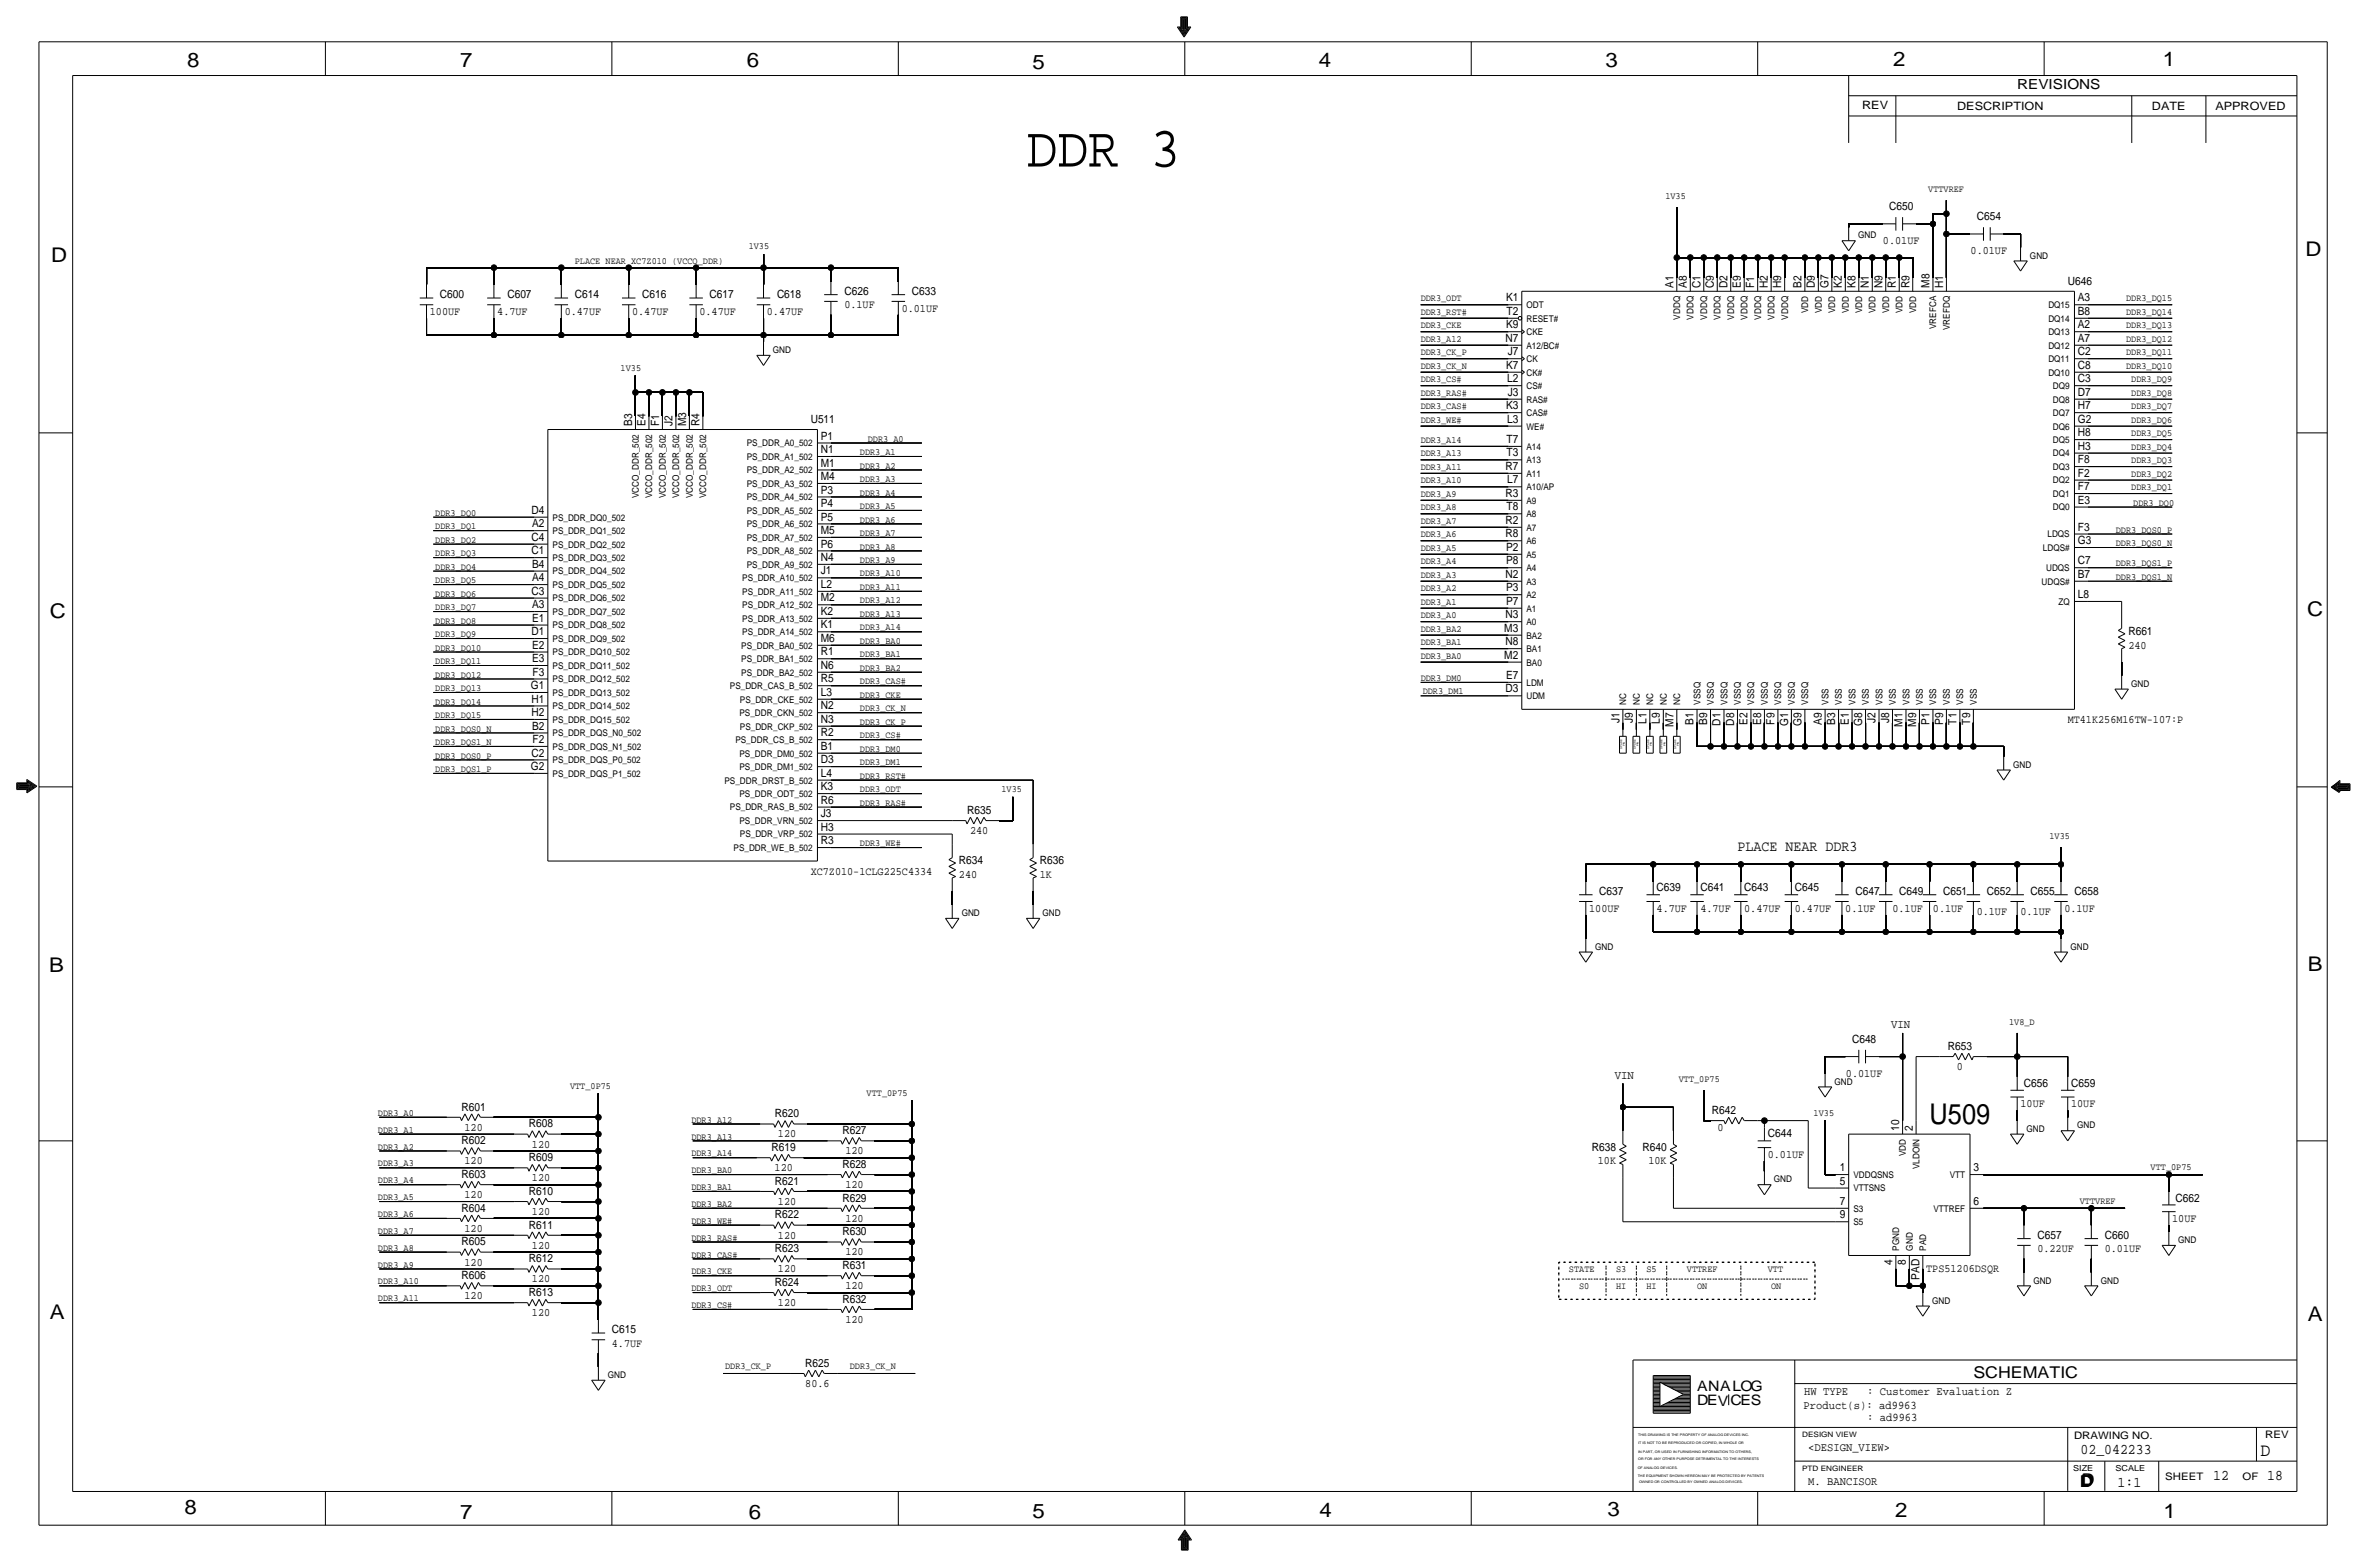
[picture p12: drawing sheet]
<svg xmlns="http://www.w3.org/2000/svg" width="892mm" height="590mm" viewBox="0 0 892 590" stroke-linecap="round" stroke-linejoin="round" font-family="sans-serif">
<defs><g id="words">
<text font-size="21.7" x="386.8" y="62.7">DDR 3</text>
<text font-size="10.8" x="727.2" y="423.4">U509</text>
<g font-size="7.6">
<text x="70.6" y="25.4">8</text>
<text x="173.4" y="25.4">7</text>
<text x="281.4" y="25.1">6</text>
<text x="389.1" y="26.2">5</text>
<text x="497" y="25.4">4</text>
<text x="605" y="25.1">3</text>
<text x="713.4" y="24.9">2</text>
<text x="815" y="24.9">1</text>
<text x="19.3" y="98.8">D</text>
<text x="868.9" y="96.5">D</text>
<text x="18.7" y="232.7">C</text>
<text x="869.4" y="232.2">C</text>
<text x="869.6" y="365.8">B</text>
<text x="18.5" y="366">B</text>
<text x="18.7" y="496.8">A</text>
<text x="869.6" y="497.6">A</text>
<text x="69.5" y="570.5">8</text>
<text x="173.4" y="572.3">7</text>
<text x="282.1" y="572.3">6</text>
<text x="389.1" y="571.8">5</text>
<text x="497.3" y="571.5">4</text>
<text x="605.7" y="571.2">3</text>
<text x="714.2" y="571.5">2</text>
<text x="815.3" y="572">1</text>
</g>
<text font-size="7" x="851.9" y="548.4">D</text>
<g font-size="6.1">
<text x="743.7" y="518.9">SCHEMATIC</text>
<text x="783.8" y="560.3">D</text>
<text x="784.3" y="559.8">D</text>
</g>
<g font-size="5.6">
<text x="654.8" y="320.5">PLACE NEAR DDR3</text>
<text x="784" y="547.9">02_042233</text>
<text x="834.1" y="557.5">12</text>
<text x="854.4" y="557.5">18</text>
<text x="798" y="560.1">1:1</text>
</g>
<g font-size="5.4">
<text x="639.5" y="524.2">ANALOG</text>
<text x="639.5" y="529.3">DEVCES</text>
</g>
<text font-size="5.2" x="760.2" y="33.5">REVISIONS</text>
<g font-size="4.5">
<text x="712.7" y="387.3">VIN</text>
<text x="608.5" y="406.4">VIN</text>
</g>
<g font-size="4.4">
<text x="679.9" y="525.5">HW TYPE</text>
<text x="703.6" y="525.5">: Customer Evaluation Z</text>
<text x="679.7" y="530.9">Product(s): ad9963</text>
<text x="703.6" y="535.2">: ad9963</text>
<text x="681.4" y="546.6">&lt;DESIGN_VIEW&gt;</text>
<text x="681.4" y="559.3">M. BANCISOR</text>
</g>
<g font-size="4.3">
<text x="701.8" y="41.1">REV</text>
<text x="737.6" y="41.4">DESCRIPTION</text>
<text x="811" y="41.4">DATE</text>
<text x="834.8" y="41.4">APPROVED</text>
<text x="711.9" y="79.2">C650</text>
<text x="744.9" y="83.1">C654</text>
<text x="709.6" y="91.9">0.01UF</text>
<text x="742.6" y="95.8">0.01UF</text>
<text x="779.2" y="107.2">U646</text>
<text x="165.8" y="112.3">C600</text>
<text x="191.2" y="112.3">C607</text>
<text x="216.6" y="112.3">C614</text>
<text x="242" y="112.3">C616</text>
<text x="267.4" y="112.3">C617</text>
<text x="292.8" y="112.3">C618</text>
<text x="318.2" y="111">C626</text>
<text x="343.6" y="111">C633</text>
<text x="567.5" y="113.5">K1</text>
<text x="630.6" y="108.5" transform="rotate(-90 630.6 108.5)">A1</text>
<text x="635.7" y="108.5" transform="rotate(-90 635.7 108.5)">A8</text>
<text x="640.8" y="108.5" transform="rotate(-90 640.8 108.5)">C1</text>
<text x="645.9" y="108.5" transform="rotate(-90 645.9 108.5)">C9</text>
<text x="651" y="108.5" transform="rotate(-90 651 108.5)">D2</text>
<text x="656" y="108.5" transform="rotate(-90 656 108.5)">E9</text>
<text x="661.1" y="108.5" transform="rotate(-90 661.1 108.5)">F1</text>
<text x="666.2" y="108.5" transform="rotate(-90 666.2 108.5)">H2</text>
<text x="671.3" y="108.5" transform="rotate(-90 671.3 108.5)">H9</text>
<text x="678.9" y="108.5" transform="rotate(-90 678.9 108.5)">B2</text>
<text x="684" y="108.5" transform="rotate(-90 684 108.5)">D9</text>
<text x="689.1" y="108.5" transform="rotate(-90 689.1 108.5)">G7</text>
<text x="694.1" y="108.5" transform="rotate(-90 694.1 108.5)">K2</text>
<text x="699.2" y="108.5" transform="rotate(-90 699.2 108.5)">K8</text>
<text x="704.3" y="108.5" transform="rotate(-90 704.3 108.5)">N1</text>
<text x="709.4" y="108.5" transform="rotate(-90 709.4 108.5)">N9</text>
<text x="714.5" y="108.5" transform="rotate(-90 714.5 108.5)">R1</text>
<text x="719.5" y="108.5" transform="rotate(-90 719.5 108.5)">R9</text>
<text x="727.2" y="108.5" transform="rotate(-90 727.2 108.5)">M8</text>
<text x="732.2" y="108.5" transform="rotate(-90 732.2 108.5)">H1</text>
<text x="783" y="113.5">A3</text>
<text x="162" y="118.6">100UF</text>
<text x="187.4" y="118.6">4.7UF</text>
<text x="212.8" y="118.6">0.47UF</text>
<text x="238.2" y="118.6">0.47UF</text>
<text x="263.6" y="118.6">0.47UF</text>
<text x="289" y="118.6">0.47UF</text>
<text x="318.2" y="116.1">0.1UF</text>
<text x="339.8" y="117.3">0.01UF</text>
<text x="567.8" y="118.6">T2</text>
<text x="783" y="118.6">B8</text>
<text x="567.5" y="123.7">K9</text>
<text x="783" y="123.7">A2</text>
<text x="567.3" y="128.8">N7</text>
<text x="783" y="128.8">A7</text>
<text x="568.2" y="133.9">J7</text>
<text x="783" y="133.9">C2</text>
<text x="567.5" y="138.9">K7</text>
<text x="783" y="138.9">C8</text>
<text x="568" y="144">L2</text>
<text x="568.2" y="149.1">J3</text>
<text x="783" y="144">C3</text>
<text x="783" y="149.1">D7</text>
<text x="567.5" y="154.2">K3</text>
<text x="783" y="154.2">H7</text>
<text x="238.2" y="160.5" transform="rotate(-90 238.2 160.5)">B3</text>
<text x="243.3" y="160.5" transform="rotate(-90 243.3 160.5)">E4</text>
<text x="248.4" y="160.5" transform="rotate(-90 248.4 160.5)">F1</text>
<text x="253.4" y="160.5" transform="rotate(-90 253.4 160.5)">J2</text>
<text x="258.5" y="160.5" transform="rotate(-90 258.5 160.5)">M3</text>
<text x="263.6" y="160.5" transform="rotate(-90 263.6 160.5)">R4</text>
<text x="305.5" y="159.3">U511</text>
<text x="568" y="159.3">L3</text>
<text x="783" y="159.3">G2</text>
<text x="309.3" y="165.6">P1</text>
<text x="567.8" y="166.9">T7</text>
<text x="783" y="164.3">H8</text>
<text x="309.3" y="170.7">N1</text>
<text x="567.8" y="172">T3</text>
<text x="783" y="169.4">H3</text>
<text x="309.3" y="175.8">M1</text>
<text x="567.3" y="177">R7</text>
<text x="783" y="179.6">F2</text>
<text x="783" y="174.5">F8</text>
<text x="309.3" y="180.8">M4</text>
<text x="309.3" y="185.9">P3</text>
<text x="568" y="182.1">L7</text>
<text x="783" y="184.7">F7</text>
<text x="309.3" y="191">P4</text>
<text x="567.3" y="187.2">R3</text>
<text x="783" y="189.7">E3</text>
<text x="200.3" y="193.5">D4</text>
<text x="309.3" y="196.1">P5</text>
<text x="567.3" y="197.4">R2</text>
<text x="567.8" y="192.3">T8</text>
<text x="200.3" y="203.7">C4</text>
<text x="200.5" y="198.6">A2</text>
<text x="309.3" y="201.2">M5</text>
<text x="567.3" y="202.4">R8</text>
<text x="783" y="199.9">F3</text>
<text x="200.3" y="208.8">C1</text>
<text x="309.3" y="206.2">P6</text>
<text x="567.5" y="207.5">P2</text>
<text x="783" y="205">G3</text>
<text x="200.5" y="213.9">B4</text>
<text x="309.3" y="211.3">N4</text>
<text x="567.5" y="212.6">P8</text>
<text x="783" y="212.6">C7</text>
<text x="200.5" y="218.9">A4</text>
<text x="309.3" y="216.4">J1</text>
<text x="309.3" y="221.5">L2</text>
<text x="567.3" y="217.7">N2</text>
<text x="783" y="217.7">B7</text>
<text x="200.3" y="224">C3</text>
<text x="309.3" y="226.6">M2</text>
<text x="567.5" y="222.8">P3</text>
<text x="567.5" y="227.8">P7</text>
<text x="783" y="225.3">L8</text>
<text x="200.5" y="229.1">A3</text>
<text x="309.3" y="231.6">K2</text>
<text x="567.3" y="232.9">N3</text>
<text x="200.3" y="239.3">D1</text>
<text x="200.5" y="234.2">E1</text>
<text x="309.3" y="236.7">K1</text>
<text x="566.9" y="238">M3</text>
<text x="802.1" y="239.3">R661</text>
<text x="200.5" y="244.3">E2</text>
<text x="309.3" y="241.8">M6</text>
<text x="567.3" y="243.1">N8</text>
<text x="802.1" y="244.3">240</text>
<text x="200.5" y="249.4">E3</text>
<text x="309.3" y="246.9">R1</text>
<text x="309.3" y="252">N6</text>
<text x="566.9" y="248.2">M2</text>
<text x="200.7" y="254.5">F3</text>
<text x="309.3" y="257">R5</text>
<text x="567.5" y="255.8">E7</text>
<text x="200.1" y="259.6">G1</text>
<text x="309.3" y="262.1">L3</text>
<text x="567.3" y="260.9">D3</text>
<text x="200.3" y="264.7">H1</text>
<text x="200.3" y="269.7">H2</text>
<text x="309.3" y="267.2">N2</text>
<text x="200.5" y="274.8">B2</text>
<text x="309.3" y="272.3">N3</text>
<text x="610.3" y="272.5" transform="rotate(-90 610.3 272.5)">J1</text>
<text x="615.4" y="272.5" transform="rotate(-90 615.4 272.5)">J9</text>
<text x="620.5" y="272.7" transform="rotate(-90 620.5 272.7)">L1</text>
<text x="625.6" y="272.7" transform="rotate(-90 625.6 272.7)">L9</text>
<text x="630.6" y="273.8" transform="rotate(-90 630.6 273.8)">M7</text>
<text x="638.3" y="273.2" transform="rotate(-90 638.3 273.2)">B1</text>
<text x="643.3" y="273.2" transform="rotate(-90 643.3 273.2)">B9</text>
<text x="648.4" y="273.4" transform="rotate(-90 648.4 273.4)">D1</text>
<text x="653.5" y="273.4" transform="rotate(-90 653.5 273.4)">D8</text>
<text x="658.6" y="273.2" transform="rotate(-90 658.6 273.2)">E2</text>
<text x="663.7" y="273.2" transform="rotate(-90 663.7 273.2)">E8</text>
<text x="668.7" y="272.9" transform="rotate(-90 668.7 272.9)">F9</text>
<text x="673.8" y="273.6" transform="rotate(-90 673.8 273.6)">G1</text>
<text x="678.9" y="273.6" transform="rotate(-90 678.9 273.6)">G9</text>
<text x="686.5" y="273.2" transform="rotate(-90 686.5 273.2)">A9</text>
<text x="691.6" y="273.2" transform="rotate(-90 691.6 273.2)">B3</text>
<text x="696.7" y="273.2" transform="rotate(-90 696.7 273.2)">E1</text>
<text x="701.8" y="273.6" transform="rotate(-90 701.8 273.6)">G8</text>
<text x="706.8" y="272.5" transform="rotate(-90 706.8 272.5)">J2</text>
<text x="711.9" y="272.5" transform="rotate(-90 711.9 272.5)">J8</text>
<text x="717" y="273.8" transform="rotate(-90 717 273.8)">M1</text>
<text x="722.1" y="273.8" transform="rotate(-90 722.1 273.8)">M9</text>
<text x="727.2" y="273.2" transform="rotate(-90 727.2 273.2)">P1</text>
<text x="732.2" y="273.2" transform="rotate(-90 732.2 273.2)">P9</text>
<text x="737.3" y="272.9" transform="rotate(-90 737.3 272.9)">T1</text>
<text x="742.4" y="272.9" transform="rotate(-90 742.4 272.9)">T9</text>
<text x="779.2" y="272.3">MT41K256M16TW-107:P</text>
<text x="200.7" y="279.9">F2</text>
<text x="309.3" y="277.4">R2</text>
<text x="200.3" y="285">C2</text>
<text x="309.3" y="282.4">B1</text>
<text x="309.3" y="287.5">D3</text>
<text x="200.1" y="290.1">G2</text>
<text x="309.3" y="292.6">L4</text>
<text x="309.3" y="297.7">K3</text>
<text x="309.3" y="302.8">R6</text>
<text x="309.3" y="307.8">J3</text>
<text x="364.4" y="306.6">R635</text>
<text x="309.3" y="312.9">H3</text>
<text x="365.6" y="314.2">240</text>
<text x="309.3" y="318">R3</text>
<text x="305.5" y="329.4">XC7Z010-1CLG225C4334</text>
<text x="361.4" y="325.6">R634</text>
<text x="391.9" y="325.6">R636</text>
<text x="361.4" y="330.7">240</text>
<text x="391.9" y="330.7">1K</text>
<text x="624.3" y="335.8">C639</text>
<text x="640.8" y="335.8">C641</text>
<text x="657.3" y="335.8">C643</text>
<text x="676.4" y="335.8">C645</text>
<text x="602.7" y="337.1">C637</text>
<text x="699.2" y="337.1">C647</text>
<text x="715.7" y="337.1">C649</text>
<text x="732.2" y="337.1">C651</text>
<text x="748.7" y="337.1">C652</text>
<text x="765.3" y="337.1">C655</text>
<text x="781.8" y="337.1">C658</text>
<text x="598.9" y="343.4">100UF</text>
<text x="624.3" y="343.4">4.7UF</text>
<text x="640.8" y="343.4">4.7UF</text>
<text x="657.3" y="343.4">0.47UF</text>
<text x="676.4" y="343.4">0.47UF</text>
<text x="695.4" y="343.4">0.1UF</text>
<text x="713.2" y="343.4">0.1UF</text>
<text x="728.4" y="343.4">0.1UF</text>
<text x="744.9" y="344.7">0.1UF</text>
<text x="761.4" y="344.7">0.1UF</text>
<text x="778" y="343.4">0.1UF</text>
<text x="697.9" y="392.9">C648</text>
<text x="734" y="395.5">R653</text>
<text x="695.6" y="405.6">0.01UF</text>
<text x="737.4" y="403.1">0</text>
<text x="762.7" y="409.4">C656</text>
<text x="780.5" y="409.4">C659</text>
<text x="173.9" y="418.3">R601</text>
<text x="645.1" y="419.6">R642</text>
<text x="761.4" y="417.1">10UF</text>
<text x="780.5" y="417.1">10UF</text>
<text x="175.1" y="426">120</text>
<text x="199.3" y="424.7">R608</text>
<text x="292.1" y="420.9">R620</text>
<text x="647.3" y="426">0</text>
<text x="715.7" y="426" transform="rotate(-90 715.7 426)">10</text>
<text x="720.8" y="426" transform="rotate(-90 720.8 426)">2</text>
<text x="173.9" y="431">R602</text>
<text x="293.2" y="428.5">120</text>
<text x="317.5" y="427.2">R627</text>
<text x="666.2" y="428.5">C644</text>
<text x="199.3" y="437.4">R609</text>
<text x="200.5" y="432.3">120</text>
<text x="290.8" y="433.6">R619</text>
<text x="318.6" y="434.8">120</text>
<text x="599.9" y="433.6">R638</text>
<text x="619" y="433.6">R640</text>
<text x="666.2" y="436.1">0.01UF</text>
<text x="173.9" y="443.7">R603</text>
<text x="175.1" y="438.7">120</text>
<text x="291.9" y="441.2">120</text>
<text x="317.5" y="439.9">R628</text>
<text x="602.2" y="438.7">10K</text>
<text x="621.2" y="438.7">10K</text>
<text x="693.3" y="441.2">1</text>
<text x="743.7" y="441.2">3</text>
<text x="200.5" y="445">120</text>
<text x="292.1" y="446.3">R621</text>
<text x="318.6" y="447.5">120</text>
<text x="693.3" y="446.3">5</text>
<text x="175.1" y="451.4">120</text>
<text x="199.3" y="450.1">R610</text>
<text x="293.2" y="453.9">120</text>
<text x="317.5" y="452.6">R629</text>
<text x="693.3" y="453.9">7</text>
<text x="743.7" y="453.9">6</text>
<text x="819.9" y="452.6">C662</text>
<text x="173.9" y="456.4">R604</text>
<text x="200.5" y="457.7">120</text>
<text x="292.1" y="459">R622</text>
<text x="318.6" y="460.2">120</text>
<text x="693.3" y="459">9</text>
<text x="818.6" y="460.2">10UF</text>
<text x="175.1" y="464.1">120</text>
<text x="199.3" y="462.8">R611</text>
<text x="293.2" y="466.6">120</text>
<text x="317.5" y="465.3">R630</text>
<text x="767.8" y="466.6">C657</text>
<text x="793.2" y="466.6">C660</text>
<text x="173.9" y="469.1">R605</text>
<text x="200.5" y="470.4">120</text>
<text x="292.1" y="471.7">R623</text>
<text x="318.6" y="472.9">120</text>
<text x="767.8" y="471.7">0.22UF</text>
<text x="793.2" y="471.7">0.01UF</text>
<text x="175.1" y="476.8">120</text>
<text x="199.3" y="475.5">R612</text>
<text x="293.2" y="479.3">120</text>
<text x="317.5" y="478">R631</text>
<text x="713.2" y="476.3" transform="rotate(-90 713.2 476.3)">4</text>
<text x="718.3" y="476.3" transform="rotate(-90 718.3 476.3)">8</text>
<text x="725.9" y="479.3">TPS51206DSQR</text>
<text x="173.9" y="481.8">R606</text>
<text x="200.5" y="483.1">120</text>
<text x="292.1" y="484.4">R624</text>
<text x="318.6" y="485.6">120</text>
<text x="723.3" y="482.1" transform="rotate(-90 723.3 482.1)">PAD</text>
<text x="175.1" y="489.5">120</text>
<text x="199.3" y="488.2">R613</text>
<text x="293.2" y="492">120</text>
<text x="317.5" y="490.7">R632</text>
<text x="200.5" y="495.8">120</text>
<text x="230.6" y="502.2">C615</text>
<text x="318.6" y="498.3">120</text>
<text x="230.6" y="507.2">4.7UF</text>
<text x="303.5" y="514.9">R625</text>
<text x="303.5" y="522.5">80.6</text>
</g>
<g font-size="3.9">
<text x="781.6" y="542.1">DRAWING NO.</text>
<text x="853.6" y="541.8">REV</text>
<text x="816" y="557.4">SHEET</text>
<text x="845.1" y="557.5">OF</text>
</g>
<g font-size="3.6">
<text x="627.6" y="74.9">1V35</text>
<text x="726.6" y="72.4">VTTVREF</text>
<text x="282.1" y="94">1V35</text>
<text x="216.6" y="99.6">PLACE NEAR XC7Z010 (VCCO_DDR)</text>
<text x="535.4" y="113.5">DDR3_ODT</text>
<text x="801.2" y="113.5">DDR3_DQ15</text>
<text x="535.4" y="118.6">DDR3_RST#</text>
<text x="801.2" y="118.6">DDR3_DQ14</text>
<text x="535.4" y="123.7">DDR3_CKE</text>
<text x="801.2" y="123.7">DDR3_DQ13</text>
<text x="535.4" y="128.8">DDR3_A12</text>
<text x="801.2" y="128.8">DDR3_DQ12</text>
<text x="535.4" y="133.9">DDR3_CK_P</text>
<text x="801.2" y="133.9">DDR3_DQ11</text>
<text x="233.9" y="139.7">1V35</text>
<text x="535.4" y="138.9">DDR3_CK_N</text>
<text x="801.2" y="138.9">DDR3_DQ10</text>
<text x="535.4" y="144">DDR3_CS#</text>
<text x="535.4" y="149.1">DDR3_RAS#</text>
<text x="803.1" y="149.1">DDR3_DQ8</text>
<text x="803.1" y="144">DDR3_DQ9</text>
<text x="535.4" y="154.2">DDR3_CAS#</text>
<text x="803.1" y="154.2">DDR3_DQ7</text>
<text x="535.4" y="159.3">DDR3_WE#</text>
<text x="803.1" y="159.3">DDR3_DQ6</text>
<text x="327" y="166.4">DDR3_A0</text>
<text x="535.4" y="166.9">DDR3_A14</text>
<text x="803.1" y="164.3">DDR3_DQ5</text>
<text x="324.1" y="171.5">DDR3_A1</text>
<text x="535.4" y="172">DDR3_A13</text>
<text x="803.1" y="169.4">DDR3_DQ4</text>
<text x="324.1" y="176.5">DDR3_A2</text>
<text x="535.4" y="177">DDR3_A11</text>
<text x="803.1" y="174.5">DDR3_DQ3</text>
<text x="803.1" y="179.6">DDR3_DQ2</text>
<text x="324.1" y="181.6">DDR3_A3</text>
<text x="535.4" y="182.1">DDR3_A10</text>
<text x="803.1" y="184.7">DDR3_DQ1</text>
<text x="324.1" y="191.8">DDR3_A5</text>
<text x="324.1" y="186.7">DDR3_A4</text>
<text x="535.4" y="187.2">DDR3_A9</text>
<text x="803.9" y="190.5">DDR3_DQ0</text>
<text x="164" y="194.3">DDR3_DQ0</text>
<text x="324.1" y="196.9">DDR3_A6</text>
<text x="535.4" y="197.4">DDR3_A7</text>
<text x="535.4" y="192.3">DDR3_A8</text>
<text x="164" y="199.4">DDR3_DQ1</text>
<text x="324.1" y="201.9">DDR3_A7</text>
<text x="535.4" y="202.4">DDR3_A6</text>
<text x="797.3" y="200.7">DDR3_DQS0_P</text>
<text x="164" y="209.5">DDR3_DQ3</text>
<text x="164" y="204.5">DDR3_DQ2</text>
<text x="324.1" y="207">DDR3_A8</text>
<text x="535.4" y="207.5">DDR3_A5</text>
<text x="797.3" y="205.7">DDR3_DQS0_N</text>
<text x="164" y="214.6">DDR3_DQ4</text>
<text x="324.1" y="212.1">DDR3_A9</text>
<text x="535.4" y="212.6">DDR3_A4</text>
<text x="797.3" y="213.4">DDR3_DQS1_P</text>
<text x="164" y="219.7">DDR3_DQ5</text>
<text x="324.1" y="217.2">DDR3_A10</text>
<text x="535.4" y="217.7">DDR3_A3</text>
<text x="797.3" y="218.4">DDR3_DQS1_N</text>
<text x="164" y="224.8">DDR3_DQ6</text>
<text x="324.1" y="227.3">DDR3_A12</text>
<text x="324.1" y="222.3">DDR3_A11</text>
<text x="535.4" y="227.8">DDR3_A1</text>
<text x="535.4" y="222.8">DDR3_A2</text>
<text x="164" y="229.9">DDR3_DQ7</text>
<text x="324.1" y="232.4">DDR3_A13</text>
<text x="535.4" y="232.9">DDR3_A0</text>
<text x="164" y="235">DDR3_DQ8</text>
<text x="324.1" y="237.5">DDR3_A14</text>
<text x="535.4" y="238">DDR3_BA2</text>
<text x="164" y="240">DDR3_DQ9</text>
<text x="164" y="245.1">DDR3_DQ10</text>
<text x="324.1" y="242.6">DDR3_BA0</text>
<text x="535.4" y="243.1">DDR3_BA1</text>
<text x="164" y="250.2">DDR3_DQ11</text>
<text x="324.1" y="247.7">DDR3_BA1</text>
<text x="535.4" y="248.2">DDR3_BA0</text>
<text x="164" y="255.3">DDR3_DQ12</text>
<text x="324.1" y="257.8">DDR3_CAS#</text>
<text x="324.1" y="252.7">DDR3_BA2</text>
<text x="535.4" y="256.5">DDR3_DM0</text>
<text x="164" y="260.4">DDR3_DQ13</text>
<text x="324.1" y="262.9">DDR3_CKE</text>
<text x="536.1" y="261.6">DDR3_DM1</text>
<text x="164" y="265.4">DDR3_DQ14</text>
<text x="324.1" y="268">DDR3_CK_N</text>
<text x="164" y="275.6">DDR3_DQS0_N</text>
<text x="164" y="270.5">DDR3_DQ15</text>
<text x="324.1" y="273.1">DDR3_CK_P</text>
<text x="164" y="280.7">DDR3_DQS1_N</text>
<text x="324.1" y="278.1">DDR3_CS#</text>
<text x="164" y="285.8">DDR3_DQS0_P</text>
<text x="324.1" y="283.2">DDR3_DM0</text>
<text x="164" y="290.8">DDR3_DQS1_P</text>
<text x="324.1" y="293.4">DDR3_RST#</text>
<text x="324.1" y="288.3">DDR3_DM1</text>
<text x="324.1" y="298.4">DDR3_ODT</text>
<text x="377.4" y="298.4">1V35</text>
<text x="324.1" y="303.5">DDR3_RAS#</text>
<text x="772.4" y="316.2">1V35</text>
<text x="324.1" y="318.8">DDR3_WE#</text>
<text x="757.1" y="386.1">1V8_D</text>
<text x="632.7" y="407.7">VTT_0P75</text>
<text x="214.8" y="410.2">VTT_0P75</text>
<text x="326.6" y="412.8">VTT_0P75</text>
<text x="142.4" y="420.4">DDR3_A0</text>
<text x="260.6" y="422.9">DDR3_A12</text>
<text x="683.5" y="420.4">1V35</text>
<text x="142.4" y="426.7">DDR3_A1</text>
<text x="260.6" y="429.3">DDR3_A13</text>
<text x="142.4" y="433.1">DDR3_A2</text>
<text x="260.6" y="435.6">DDR3_A14</text>
<text x="142.4" y="439.4">DDR3_A3</text>
<text x="260.6" y="442">DDR3_BA0</text>
<text x="810.5" y="440.7">VTT_0P75</text>
<text x="142.4" y="445.8">DDR3_A4</text>
<text x="260.6" y="448.3">DDR3_BA1</text>
<text x="142.4" y="452.1">DDR3_A5</text>
<text x="260.6" y="454.7">DDR3_BA2</text>
<text x="783.8" y="453.4">VTTVREF</text>
<text x="142.4" y="458.5">DDR3_A6</text>
<text x="260.6" y="461">DDR3_WE#</text>
<text x="142.4" y="464.8">DDR3_A7</text>
<text x="260.6" y="467.4">DDR3_RAS#</text>
<text x="142.4" y="471.2">DDR3_A8</text>
<text x="260.6" y="473.7">DDR3_CAS#</text>
<text x="142.4" y="477.5">DDR3_A9</text>
<text x="591.3" y="479.3">STATE</text>
<text x="609" y="479.3">S3</text>
<text x="620.5" y="479.3">S5</text>
<text x="635.7" y="479.3">VTTREF</text>
<text x="666.2" y="479.3">VTT</text>
<text x="142.4" y="483.9">DDR3_A10</text>
<text x="260.6" y="480.1">DDR3_CKE</text>
<text x="595.1" y="485.6">S0</text>
<text x="609" y="485.6">HI</text>
<text x="620.5" y="485.6">HI</text>
<text x="639.5" y="485.6">ON</text>
<text x="667.5" y="485.6">ON</text>
<text x="142.4" y="490.2">DDR3_A11</text>
<text x="260.6" y="486.4">DDR3_ODT</text>
<text x="260.6" y="492.8">DDR3_CS#</text>
<text x="273.3" y="515.6">DDR3_CK_P</text>
<text x="320.2" y="515.6">DDR3_CK_N</text>
</g>
<g font-size="3.5">
<text x="700.2" y="89.8">GND</text>
<text x="765" y="97.4">GND</text>
<text x="575.3" y="116.1">ODT</text>
<text x="681.4" y="118" transform="rotate(-90 681.4 118)">VDD</text>
<text x="686.5" y="118" transform="rotate(-90 686.5 118)">VDD</text>
<text x="691.6" y="118" transform="rotate(-90 691.6 118)">VDD</text>
<text x="696.7" y="118" transform="rotate(-90 696.7 118)">VDD</text>
<text x="701.8" y="118" transform="rotate(-90 701.8 118)">VDD</text>
<text x="706.8" y="118" transform="rotate(-90 706.8 118)">VDD</text>
<text x="711.9" y="118" transform="rotate(-90 711.9 118)">VDD</text>
<text x="717" y="118" transform="rotate(-90 717 118)">VDD</text>
<text x="722.1" y="118" transform="rotate(-90 722.1 118)">VDD</text>
<text x="771.9" y="116.1">DQ15</text>
<text x="575.3" y="121.2">RESET#</text>
<text x="633.2" y="120.4" transform="rotate(-90 633.2 120.4)">VDDQ</text>
<text x="638.3" y="120.4" transform="rotate(-90 638.3 120.4)">VDDQ</text>
<text x="643.3" y="120.4" transform="rotate(-90 643.3 120.4)">VDDQ</text>
<text x="648.4" y="120.4" transform="rotate(-90 648.4 120.4)">VDDQ</text>
<text x="653.5" y="120.4" transform="rotate(-90 653.5 120.4)">VDDQ</text>
<text x="658.6" y="120.4" transform="rotate(-90 658.6 120.4)">VDDQ</text>
<text x="663.7" y="120.4" transform="rotate(-90 663.7 120.4)">VDDQ</text>
<text x="668.7" y="120.4" transform="rotate(-90 668.7 120.4)">VDDQ</text>
<text x="673.8" y="120.4" transform="rotate(-90 673.8 120.4)">VDDQ</text>
<text x="729.7" y="124" transform="rotate(-90 729.7 124)">VREFCA</text>
<text x="734.8" y="124.4" transform="rotate(-90 734.8 124.4)">VREFDQ</text>
<text x="771.9" y="121.2">DQ14</text>
<text x="575.3" y="131.3">A12/BC#</text>
<text x="575.3" y="126.2">CKE</text>
<text x="771.9" y="131.3">DQ12</text>
<text x="771.9" y="126.2">DQ13</text>
<text x="291.3" y="133">GND</text>
<text x="575.3" y="136.4">CK</text>
<text x="771.9" y="136.4">DQ11</text>
<text x="575.3" y="141.5">CK#</text>
<text x="771.9" y="141.5">DQ10</text>
<text x="575.3" y="146.6">CS#</text>
<text x="773.6" y="146.6">DQ9</text>
<text x="575.3" y="151.6">RAS#</text>
<text x="773.6" y="151.6">DQ8</text>
<text x="575.3" y="161.8">WE#</text>
<text x="575.3" y="156.7">CAS#</text>
<text x="773.6" y="156.7">DQ7</text>
<text x="773.6" y="161.8">DQ6</text>
<text x="773.6" y="166.9">DQ5</text>
<text x="281.4" y="173.2">PS_DDR_A1_502</text>
<text x="281.4" y="168.1">PS_DDR_A0_502</text>
<text x="575.3" y="169.4">A14</text>
<text x="773.6" y="172">DQ4</text>
<text x="281.4" y="178.3">PS_DDR_A2_502</text>
<text x="575.3" y="174.5">A13</text>
<text x="575.3" y="179.6">A11</text>
<text x="773.6" y="177">DQ3</text>
<text x="281.4" y="183.4">PS_DDR_A3_502</text>
<text x="575.3" y="184.7">A10/AP</text>
<text x="773.6" y="182.1">DQ2</text>
<text x="240.7" y="187.7" transform="rotate(-90 240.7 187.7)">VCCO_DDR_502</text>
<text x="245.8" y="187.7" transform="rotate(-90 245.8 187.7)">VCCO_DDR_502</text>
<text x="250.9" y="187.7" transform="rotate(-90 250.9 187.7)">VCCO_DDR_502</text>
<text x="256" y="187.7" transform="rotate(-90 256 187.7)">VCCO_DDR_502</text>
<text x="261.1" y="187.7" transform="rotate(-90 261.1 187.7)">VCCO_DDR_502</text>
<text x="266.1" y="187.7" transform="rotate(-90 266.1 187.7)">VCCO_DDR_502</text>
<text x="281.4" y="188.5">PS_DDR_A4_502</text>
<text x="575.3" y="189.7">A9</text>
<text x="773.6" y="187.2">DQ1</text>
<text x="208.2" y="196.1">PS_DDR_DQ0_502</text>
<text x="281.4" y="193.5">PS_DDR_A5_502</text>
<text x="575.3" y="194.8">A8</text>
<text x="773.6" y="192.3">DQ0</text>
<text x="208.2" y="201.2">PS_DDR_DQ1_502</text>
<text x="281.4" y="203.7">PS_DDR_A7_502</text>
<text x="281.4" y="198.6">PS_DDR_A6_502</text>
<text x="575.3" y="199.9">A7</text>
<text x="771.6" y="202.4">LDQS</text>
<text x="208.2" y="206.2">PS_DDR_DQ2_502</text>
<text x="281.4" y="208.8">PS_DDR_A8_502</text>
<text x="575.3" y="205">A6</text>
<text x="769.9" y="207.5">LDQS#</text>
<text x="208.2" y="211.3">PS_DDR_DQ3_502</text>
<text x="281.4" y="213.9">PS_DDR_A9_502</text>
<text x="575.3" y="215.1">A4</text>
<text x="575.3" y="210.1">A5</text>
<text x="771.1" y="215.1">UDQS</text>
<text x="208.2" y="221.5">PS_DDR_DQ5_502</text>
<text x="208.2" y="216.4">PS_DDR_DQ4_502</text>
<text x="279.7" y="218.9">PS_DDR_A10_502</text>
<text x="575.3" y="220.2">A3</text>
<text x="769.4" y="220.2">UDQS#</text>
<text x="208.2" y="226.6">PS_DDR_DQ6_502</text>
<text x="279.7" y="224">PS_DDR_A11_502</text>
<text x="575.3" y="225.3">A2</text>
<text x="775.7" y="227.8">ZQ</text>
<text x="208.2" y="231.6">PS_DDR_DQ7_502</text>
<text x="279.7" y="229.1">PS_DDR_A12_502</text>
<text x="575.3" y="230.4">A1</text>
<text x="208.2" y="236.7">PS_DDR_DQ8_502</text>
<text x="279.7" y="239.3">PS_DDR_A14_502</text>
<text x="279.7" y="234.2">PS_DDR_A13_502</text>
<text x="575.3" y="235.5">A0</text>
<text x="208.2" y="241.8">PS_DDR_DQ9_502</text>
<text x="279.4" y="244.3">PS_DDR_BA0_502</text>
<text x="575.3" y="245.6">BA1</text>
<text x="575.3" y="240.5">BA2</text>
<text x="208.2" y="252">PS_DDR_DQ11_502</text>
<text x="208.2" y="246.9">PS_DDR_DQ10_502</text>
<text x="279.4" y="249.4">PS_DDR_BA1_502</text>
<text x="575.3" y="250.7">BA0</text>
<text x="208.2" y="257">PS_DDR_DQ12_502</text>
<text x="279.4" y="254.5">PS_DDR_BA2_502</text>
<text x="208.2" y="262.1">PS_DDR_DQ13_502</text>
<text x="275.1" y="259.6">PS_DDR_CAS_B_502</text>
<text x="575.3" y="263.4">UDM</text>
<text x="575.3" y="258.3">LDM</text>
<text x="803.1" y="258.7">GND</text>
<text x="208.2" y="267.2">PS_DDR_DQ14_502</text>
<text x="278.7" y="269.7">PS_DDR_CKN_502</text>
<text x="278.8" y="264.7">PS_DDR_CKE_502</text>
<text x="612.9" y="265.4" transform="rotate(-90 612.9 265.4)">NC</text>
<text x="617.9" y="265.4" transform="rotate(-90 617.9 265.4)">NC</text>
<text x="623" y="265.4" transform="rotate(-90 623 265.4)">NC</text>
<text x="628.1" y="265.4" transform="rotate(-90 628.1 265.4)">NC</text>
<text x="633.2" y="265.4" transform="rotate(-90 633.2 265.4)">NC</text>
<text x="640.8" y="265.4" transform="rotate(-90 640.8 265.4)">VSSQ</text>
<text x="645.9" y="265.4" transform="rotate(-90 645.9 265.4)">VSSQ</text>
<text x="651" y="265.4" transform="rotate(-90 651 265.4)">VSSQ</text>
<text x="656" y="265.4" transform="rotate(-90 656 265.4)">VSSQ</text>
<text x="661.1" y="265.4" transform="rotate(-90 661.1 265.4)">VSSQ</text>
<text x="666.2" y="265.4" transform="rotate(-90 666.2 265.4)">VSSQ</text>
<text x="671.3" y="265.4" transform="rotate(-90 671.3 265.4)">VSSQ</text>
<text x="676.4" y="265.4" transform="rotate(-90 676.4 265.4)">VSSQ</text>
<text x="681.4" y="265.4" transform="rotate(-90 681.4 265.4)">VSSQ</text>
<text x="689.1" y="265.4" transform="rotate(-90 689.1 265.4)">VSS</text>
<text x="694.1" y="265.4" transform="rotate(-90 694.1 265.4)">VSS</text>
<text x="699.2" y="265.4" transform="rotate(-90 699.2 265.4)">VSS</text>
<text x="704.3" y="265.4" transform="rotate(-90 704.3 265.4)">VSS</text>
<text x="709.4" y="265.4" transform="rotate(-90 709.4 265.4)">VSS</text>
<text x="714.5" y="265.4" transform="rotate(-90 714.5 265.4)">VSS</text>
<text x="719.5" y="265.4" transform="rotate(-90 719.5 265.4)">VSS</text>
<text x="724.6" y="265.4" transform="rotate(-90 724.6 265.4)">VSS</text>
<text x="729.7" y="265.4" transform="rotate(-90 729.7 265.4)">VSS</text>
<text x="734.8" y="265.4" transform="rotate(-90 734.8 265.4)">VSS</text>
<text x="739.9" y="265.4" transform="rotate(-90 739.9 265.4)">VSS</text>
<text x="744.9" y="265.4" transform="rotate(-90 744.9 265.4)">VSS</text>
<text x="208.2" y="272.3">PS_DDR_DQ15_502</text>
<text x="278.8" y="274.8">PS_DDR_CKP_502</text>
<text x="208.2" y="277.4">PS_DDR_DQS_N0_502</text>
<text x="277.1" y="279.9">PS_DDR_CS_B_502</text>
<text x="208.2" y="287.5">PS_DDR_DQS_P0_502</text>
<text x="208.2" y="282.4">PS_DDR_DQS_N1_502</text>
<text x="278.7" y="285">PS_DDR_DM0_502</text>
<text x="208.2" y="292.6">PS_DDR_DQS_P1_502</text>
<text x="278.7" y="290.1">PS_DDR_DM1_502</text>
<text x="758.6" y="289.2">GND</text>
<text x="273" y="295.1">PS_DDR_DRST_B_502</text>
<text x="275.1" y="305.3">PS_DDR_RAS_B_502</text>
<text x="278.7" y="300.2">PS_DDR_ODT_502</text>
<text x="278.7" y="310.4">PS_DDR_VRN_502</text>
<text x="278.8" y="315.5">PS_DDR_VRP_502</text>
<text x="276.4" y="320.5">PS_DDR_WE_B_502</text>
<text x="362.4" y="345.1">GND</text>
<text x="392.9" y="345.1">GND</text>
<text x="601.2" y="357.8">GND</text>
<text x="780.2" y="357.8">GND</text>
<text x="691.3" y="408.6">GND</text>
<text x="782.8" y="425.1">GND</text>
<text x="763.7" y="426.4">GND</text>
<text x="718.3" y="435.5" transform="rotate(-90 718.3 435.5)">VDD</text>
<text x="698.4" y="443.7">VDDQSNS</text>
<text x="723.3" y="440.5" transform="rotate(-90 723.3 440.5)">VLDOIN</text>
<text x="734.8" y="443.7">VTT</text>
<text x="668.5" y="445.4">GND</text>
<text x="698.4" y="448.8">VTTSNS</text>
<text x="698.4" y="461.5">S5</text>
<text x="698.4" y="456.4">S3</text>
<text x="728.6" y="456.4">VTTREF</text>
<text x="715.7" y="471.2" transform="rotate(-90 715.7 471.2)">PGND</text>
<text x="720.8" y="471.2" transform="rotate(-90 720.8 471.2)">GND</text>
<text x="725.9" y="471.2" transform="rotate(-90 725.9 471.2)">PAD</text>
<text x="820.9" y="468.3">GND</text>
<text x="766.3" y="483.5">GND</text>
<text x="791.7" y="483.5">GND</text>
<text x="728.2" y="491.1">GND</text>
<text x="229.1" y="519.1">GND</text>
</g>
<g font-size="3.1">
<text x="781.3" y="554">SIZE</text>
<text x="797.3" y="554">SCALE</text>
</g>
<g font-size="2.8">
<text x="679.1" y="541.3">DESIGN VIEW</text>
<text x="679.1" y="554">PTD ENGINEER</text>
</g>
<g font-size="1.3">
<text x="617.3" y="541.1">THIS DRAWING IS THE PROPERTY OF ANALOG DEVICES INC.</text>
<text x="617.3" y="543.9">IT IS NOT TO BE REPRODUCED OR COPIED, IN WHOLE OR</text>
<text x="617.3" y="547.2">IN PART, OR USED IN FURNISHING INFORMATION TO OTHERS,</text>
<text x="617.3" y="550">OR FOR ANY OTHER PURPOSE DETRIMENTAL TO THE INTERESTS</text>
<text x="617.2" y="556.3">THE EQUIPMENT SHOWN HEREON MAY BE PROTECTED BY PATENTS</text>
<text x="617.2" y="553.2">OF ANALOG DEVICES.</text>
<text x="617.7" y="558.8">OWNED OR CONTROLLED BY OWNED ANALOG DEVICES.</text>
</g>
<g font-size=".9">
<text x="612.3" y="281.1" transform="rotate(-90 612.3 281.1)">PIN</text>
<text x="617.4" y="281.1" transform="rotate(-90 617.4 281.1)">PIN</text>
<text x="622.5" y="281.1" transform="rotate(-90 622.5 281.1)">PIN</text>
<text x="627.6" y="281.1" transform="rotate(-90 627.6 281.1)">PIN</text>
<text x="632.7" y="281.1" transform="rotate(-90 632.7 281.1)">PIN</text>
<text x="611.3" y="282" transform="rotate(-90 611.3 282)">SPARE</text>
<text x="616.4" y="282" transform="rotate(-90 616.4 282)">SPARE</text>
<text x="621.5" y="282" transform="rotate(-90 621.5 282)">SPARE</text>
<text x="626.6" y="282" transform="rotate(-90 626.6 282)">SPARE</text>
<text x="631.6" y="282" transform="rotate(-90 631.6 282)">SPARE</text>
</g>
</g></defs>
<!-- layer: Nets -->
<g fill="none" stroke="#000" stroke-width=".38">
<path d="M631.9 78v19zM733.5 75.4v5.1zM287.7 95.8v5zM631.9 97v7.6zM631.9 97h5.1zM637 97v7.6zM637 97h5.1zM642.1 97v7.6zM642.1 97h5zM647.1 97v7.6zM647.1 97h5.1zM652.2 97v7.6z"/>
<path d="M652.2 97h5.1zM657.3 97v7.6zM657.3 97h5.1zM662.4 97v7.6zM662.4 97h5.1zM667.5 97v7.6zM667.5 97h5zM672.5 97v7.6zM672.5 97h7.7zM680.2 97h5zM680.2 97v7.6zM685.2 97v7.6z"/>
<path d="M685.2 97h5.1zM690.3 97v7.6zM690.3 97h5.1zM695.4 97v7.6zM695.4 97h5.1zM696.7 84.3v1.3zM696.7 84.3h12.7zM700.5 97v7.6zM700.5 97h5.1zM705.6 97v7.6zM705.6 97h5zM710.6 97v7.6z"/>
<path d="M710.6 97h5.1zM715.7 97v7.6zM715.7 97h5.1zM720.8 97v7.6zM722.1 84.3h6.3zM728.4 84.3v20.3zM728.4 80.5v3.8zM728.4 80.5h5.1zM733.5 88.1h8.9zM733.5 80.5v7.6zM733.5 88.1v16.5zM755.1 88.1h6.3z"/>
<path d="M761.4 88.1v5.1zM160.7 119.9v6.3zM160.7 100.8v6.4zM160.7 100.8h25.4zM186.1 119.9v6.3zM186.1 100.8v6.4zM186.1 100.8h25.4zM211.5 119.9v6.3zM211.5 100.8v6.4zM211.5 100.8h25.4zM236.9 119.9v6.3zM236.9 100.8v6.4z"/>
<path d="M236.9 100.8h25.4zM262.3 119.9v6.3zM262.3 100.8v6.4zM262.3 100.8h25.4zM287.7 119.9v6.3zM287.7 100.8v6.4zM287.7 100.8h25.4zM313.1 118.6v7.6zM313.1 100.8v5.1zM313.1 100.8h25.4zM338.5 118.6v7.6zM338.5 100.8v5.1z"/>
<path d="M535.4 119.9h33zM535.4 114.8h33zM786.8 119.9h31.8zM786.8 114.8h31.8zM160.7 126.2h25.4zM186.1 126.2h25.4zM211.5 126.2h25.4zM236.9 126.2h25.4zM262.3 126.2h25.4zM287.7 126.2v2.6zM287.7 126.2h25.4zM313.1 126.2h25.4z"/>
<path d="M535.4 130h33zM535.4 125h33zM535.4 135.1h33zM786.8 135.1h31.8zM786.8 130h31.8zM786.8 125h31.8zM239.5 147.8v8.9zM239.5 147.8h5.1zM239.5 141.5v6.3zM244.6 147.8h5zM244.6 147.8v8.9zM249.6 147.8v8.9z"/>
<path d="M249.6 147.8h5.1zM254.7 147.8v8.9zM254.7 147.8h5.1zM259.8 147.8v8.9zM259.8 147.8h5.1zM264.9 147.8v8.9zM535.4 155.4h33zM535.4 140.2h33zM535.4 145.3h33zM535.4 150.4h33zM786.8 140.2h31.8zM786.8 155.4h31.8z"/>
<path d="M786.8 150.4h31.8zM786.8 145.3h31.8zM313.1 166.9h34.3zM313.1 172h34.3zM313.1 177h34.3zM535.4 178.3h33zM535.4 173.2h33zM535.4 168.1h33zM535.4 160.5h33zM786.8 175.8h31.8zM786.8 170.7h31.8zM786.8 165.6h31.8z"/>
<path d="M786.8 160.5h31.8zM163.3 194.8h38.1zM163.3 199.9h38.1zM313.1 182.1h34.3zM313.1 187.2h34.3zM313.1 192.3h34.3zM313.1 197.4h34.3zM535.4 183.4h33zM535.4 198.6h33zM535.4 193.5h33zM535.4 188.5h33zM786.8 191h31.8z"/>
<path d="M786.8 185.9h31.8zM786.8 180.8h31.8zM163.3 205h38.1zM163.3 210.1h38.1zM163.3 215.1h38.1zM313.1 217.7h34.3zM313.1 202.4h34.3zM313.1 207.5h34.3zM313.1 212.6h34.3zM535.4 218.9h33zM535.4 213.9h33zM535.4 208.8h33z"/>
<path d="M535.4 203.7h33zM786.8 206.2h31.8zM786.8 218.9h31.8zM786.8 201.2h31.8zM786.8 213.9h31.8zM163.3 220.2h38.1zM163.3 225.3h38.1zM163.3 230.4h38.1zM163.3 235.5h38.1zM313.1 222.8h34.3zM313.1 227.8h34.3zM313.1 232.9h34.3z"/>
<path d="M313.1 238h34.3zM535.4 234.2h33zM535.4 229.1h33zM535.4 224h33zM535.4 239.3h33zM786.8 226.6h12.7zM799.5 226.6v5zM163.3 245.6h38.1zM163.3 250.7h38.1zM163.3 255.8h38.1zM163.3 240.5h38.1zM313.1 243.1h34.3z"/>
<path d="M313.1 248.2h34.3zM313.1 253.2h34.3zM313.1 258.3h34.3zM535.4 249.4h33zM535.4 244.3h33zM535.4 257h33zM799.5 249.4v5.1zM163.3 260.9h38.1zM163.3 265.9h38.1zM163.3 271h38.1zM163.3 276.1h38.1zM313.1 263.4h34.3z"/>
<path d="M313.1 268.5h34.3zM313.1 273.6h34.3zM313.1 278.6h34.3zM535.4 262.1h33zM611.6 272.3v2.5zM616.7 272.3v2.5zM621.7 272.3v2.5zM626.8 272.3v2.5zM631.9 272.3v2.5zM639.5 272.3v8.9zM644.6 272.3v8.9zM649.7 272.3v8.9z"/>
<path d="M654.8 272.3v8.9zM659.8 272.3v8.9zM664.9 272.3v8.9zM670 272.3v8.9zM675.1 272.3v8.9zM680.2 272.3v8.9zM687.8 272.3v8.9zM692.9 272.3v8.9zM697.9 272.3v8.9zM703 272.3v8.9zM708.1 272.3v8.9zM713.2 272.3v8.9z"/>
<path d="M718.3 272.3v8.9zM723.3 272.3v8.9zM728.4 272.3v8.9zM733.5 272.3v8.9zM738.6 272.3v8.9zM743.7 272.3v8.9zM163.3 281.2h38.1zM163.3 286.3h38.1zM163.3 291.3h38.1zM313.1 283.7h34.3zM313.1 288.8h34.3zM313.1 293.9h76.2z"/>
<path d="M313.1 299h34.3zM389.3 293.9v24.1zM639.5 281.2h5.1zM644.6 281.2h5.1zM649.7 281.2h5.1zM654.8 281.2h5zM659.8 281.2h5.1zM664.9 281.2h5.1zM670 281.2h5.1zM675.1 281.2h5.1zM680.2 281.2h7.6zM687.8 281.2h5.1z"/>
<path d="M692.9 281.2h5zM697.9 281.2h5.1zM703 281.2h5.1zM708.1 281.2h5.1zM713.2 281.2h5.1zM718.3 281.2h5zM723.3 281.2h5.1zM728.4 281.2h5.1zM733.5 281.2h5.1zM738.6 281.2h5.1zM743.7 281.2h11.4zM755.1 281.2v3.8z"/>
<path d="M313.1 304h34.3zM313.1 309.1h45.8zM313.1 314.2h45.8zM313.1 319.3h34.3zM358.9 314.2v3.8zM376.6 309.1h5.1zM381.7 300.2v8.9zM776.7 319.3v6.3zM358.9 335.8v5.1zM389.3 335.8v5.1zM597.6 325.6v6.4zM597.6 325.6h25.4z"/>
<path d="M623 325.6v6.4zM623 325.6h16.5zM639.5 325.6v6.4zM639.5 325.6h16.5zM656 325.6v6.4zM656 325.6h19.1zM675.1 325.6v6.4zM675.1 325.6h19zM694.1 325.6v6.4zM694.1 325.6h16.5zM710.6 325.6v6.4zM710.6 325.6h16.6z"/>
<path d="M727.2 325.6v6.4zM727.2 325.6h16.5zM743.7 325.6v6.4zM743.7 325.6h16.5zM760.2 325.6v6.4zM760.2 325.6h16.5zM776.7 325.6v6.4zM597.6 344.7v8.9zM623 344.7v6.3zM623 351h16.5zM639.5 344.7v6.3zM639.5 351h16.5z"/>
<path d="M656 344.7v6.3zM656 351h19.1zM675.1 344.7v6.3zM675.1 351h19zM694.1 344.7v6.3zM694.1 351h16.5zM710.6 344.7v6.3zM710.6 351h16.6zM727.2 344.7v6.3zM727.2 351h16.5zM743.7 344.7v6.3zM743.7 351h16.5z"/>
<path d="M760.2 344.7v6.3zM760.2 351h16.5zM776.7 351v2.6zM776.7 344.7v6.3zM687.8 398v6.4zM687.8 398h7.6zM708.1 398h8.9zM717 398v24.1zM717 389.1v8.9zM722.1 398v24.1zM722.1 398h8.9zM748.7 398h11.5z"/>
<path d="M760.2 398v7.6zM760.2 389.1v8.9zM760.2 398h19zM779.2 398v7.6zM225.5 412v8.9zM343.6 414.5v8.9zM611.6 417.1v8.9zM611.6 408.2v8.9zM611.6 417.1h19zM630.6 417.1v8.9zM642.1 410.7v11.4zM760.2 418.3v3.8z"/>
<path d="M779.2 418.3v2.6zM143 420.9h25.4zM143 427.2h50.8zM143 433.6h25.4zM143 439.9h50.8zM186.1 433.6h39.4zM186.1 420.9h39.4zM211.5 439.9h14zM211.5 427.2h14zM225.5 439.9v6.4zM225.5 433.6v6.3zM225.5 427.2v6.4z"/>
<path d="M225.5 420.9v6.3zM261.1 423.4h25.4zM261.1 429.8h50.8zM261.1 436.1h24.1zM303 436.1h40.6zM304.2 423.4h39.4zM329.6 429.8h14zM343.6 436.1v6.4zM343.6 429.8v6.3zM343.6 423.4v6.4zM642.1 422.1h2.5zM662.4 422.1h2.5z"/>
<path d="M664.9 437.4v3.8zM664.9 422.1v2.6zM664.9 422.1h16.5zM681.4 422.1v25.4zM687.8 422.1v20.4zM143 446.3h25.4zM143 452.6h50.8zM143 459h25.4zM186.1 459h39.4zM186.1 446.3h39.4zM211.5 452.6h14zM225.5 459v6.3z"/>
<path d="M225.5 452.6v6.4zM225.5 446.3v6.3zM261.1 442.5h50.8zM261.1 448.8h25.4zM261.1 455.2h50.8zM304.2 448.8h39.4zM329.6 455.2h14zM329.6 442.5h14zM343.6 455.2v6.3zM343.6 448.8v6.4zM343.6 442.5v6.3zM611.6 443.7v16.5z"/>
<path d="M630.6 443.7v11.5zM630.6 455.2h61zM681.4 447.5h10.2zM687.8 442.5h3.8zM747.5 455.2h15.2zM747.5 442.5h69.8zM762.7 455.2v6.3zM762.7 455.2h25.4zM788.1 455.2v6.3zM788.1 455.2h12.7zM817.3 442.5v6.3zM817.3 442.5h12.7z"/>
<path d="M143 465.3h50.8zM143 471.7h25.4zM143 478h50.8zM186.1 471.7h39.4zM211.5 478h14zM211.5 465.3h14zM225.5 478v6.4zM225.5 471.7v6.3zM225.5 465.3v6.4zM261.1 474.2h25.4zM261.1 467.9h50.8zM261.1 461.5h25.4z"/>
<path d="M304.2 474.2h39.4zM304.2 461.5h39.4zM329.6 467.9h14zM343.6 474.2v6.4zM343.6 467.9v6.3zM343.6 461.5v6.4zM611.6 460.2h80zM714.5 478v6.4zM719.5 478v6.4zM724.6 478v6.4zM762.7 474.2v5.1zM788.1 474.2v5.1z"/>
<path d="M817.3 461.5v2.6zM143 484.4h25.4zM143 490.7h50.8zM186.1 484.4h39.4zM211.5 490.7h14zM225.5 490.7v6.4zM225.5 484.4v6.3zM261.1 480.6h50.8zM261.1 493.3h50.8zM261.1 486.9h25.4zM304.2 486.9h39.4zM329.6 493.3h14z"/>
<path d="M329.6 480.6h14zM343.6 486.9v6.4zM343.6 480.6v6.3zM714.5 484.4h5zM719.5 484.4h5.1zM724.6 484.4v2.5zM225.5 509.8v5.1zM272.5 517.4h25.4zM315.7 517.4h29.2z"/>
</g>
<path d="M587.5 475.5v14zM587.5 475.5h96.5zM605.2 476.8v11.4zM616.7 476.8v11.4zM628.1 476.8v11.4zM656 476.8v11.4zM684 475.5v14zM587.5 489.5h96.5zM588.7 481.8h92.7z" fill="none" stroke="#000" stroke-width=".38" stroke-dasharray=".7 1.4" stroke-linecap="butt"/>
<g fill="#000" stroke="#000" stroke-width=".38">
<circle cx="631.9" cy="97" r="1.07"/>
<circle cx="637" cy="97" r="1.07"/>
<circle cx="642.1" cy="97" r="1.07"/>
<circle cx="647.1" cy="97" r="1.07"/>
<circle cx="652.2" cy="97" r="1.07"/>
<circle cx="657.3" cy="97" r="1.07"/>
<circle cx="662.4" cy="97" r="1.07"/>
<circle cx="667.5" cy="97" r="1.07"/>
<circle cx="672.5" cy="97" r="1.07"/>
<circle cx="680.2" cy="97" r="1.07"/>
<circle cx="685.2" cy="97" r="1.07"/>
<circle cx="690.3" cy="97" r="1.07"/>
<circle cx="695.4" cy="97" r="1.07"/>
<circle cx="700.5" cy="97" r="1.07"/>
<circle cx="705.6" cy="97" r="1.07"/>
<circle cx="710.6" cy="97" r="1.07"/>
<circle cx="715.7" cy="97" r="1.07"/>
<circle cx="728.4" cy="84.3" r="1.07"/>
<circle cx="733.5" cy="88.1" r="1.07"/>
<circle cx="733.5" cy="80.5" r="1.07"/>
<circle cx="186.1" cy="100.8" r="1.07"/>
<circle cx="211.5" cy="100.8" r="1.07"/>
<circle cx="236.9" cy="100.8" r="1.07"/>
<circle cx="262.3" cy="100.8" r="1.07"/>
<circle cx="287.7" cy="100.8" r="1.07"/>
<circle cx="313.1" cy="100.8" r="1.07"/>
<circle cx="186.1" cy="126.2" r="1.07"/>
<circle cx="211.5" cy="126.2" r="1.07"/>
<circle cx="236.9" cy="126.2" r="1.07"/>
<circle cx="262.3" cy="126.2" r="1.07"/>
<circle cx="287.7" cy="126.2" r="1.07"/>
<circle cx="313.1" cy="126.2" r="1.07"/>
<circle cx="239.5" cy="147.8" r="1.07"/>
<circle cx="244.6" cy="147.8" r="1.07"/>
<circle cx="249.6" cy="147.8" r="1.07"/>
<circle cx="254.7" cy="147.8" r="1.07"/>
<circle cx="259.8" cy="147.8" r="1.07"/>
<circle cx="644.6" cy="281.2" r="1.07"/>
<circle cx="649.7" cy="281.2" r="1.07"/>
<circle cx="654.8" cy="281.2" r="1.07"/>
<circle cx="659.8" cy="281.2" r="1.07"/>
<circle cx="664.9" cy="281.2" r="1.07"/>
<circle cx="670" cy="281.2" r="1.07"/>
<circle cx="675.1" cy="281.2" r="1.07"/>
<circle cx="680.2" cy="281.2" r="1.07"/>
<circle cx="687.8" cy="281.2" r="1.07"/>
<circle cx="692.9" cy="281.2" r="1.07"/>
<circle cx="697.9" cy="281.2" r="1.07"/>
<circle cx="703" cy="281.2" r="1.07"/>
<circle cx="708.1" cy="281.2" r="1.07"/>
<circle cx="713.2" cy="281.2" r="1.07"/>
<circle cx="718.3" cy="281.2" r="1.07"/>
<circle cx="723.3" cy="281.2" r="1.07"/>
<circle cx="728.4" cy="281.2" r="1.07"/>
<circle cx="733.5" cy="281.2" r="1.07"/>
<circle cx="738.6" cy="281.2" r="1.07"/>
<circle cx="743.7" cy="281.2" r="1.07"/>
<circle cx="623" cy="325.6" r="1.07"/>
<circle cx="639.5" cy="325.6" r="1.07"/>
<circle cx="656" cy="325.6" r="1.07"/>
<circle cx="675.1" cy="325.6" r="1.07"/>
<circle cx="694.1" cy="325.6" r="1.07"/>
<circle cx="710.6" cy="325.6" r="1.07"/>
<circle cx="727.2" cy="325.6" r="1.07"/>
<circle cx="743.7" cy="325.6" r="1.07"/>
<circle cx="760.2" cy="325.6" r="1.07"/>
<circle cx="776.7" cy="325.6" r="1.07"/>
<circle cx="639.5" cy="351" r="1.07"/>
<circle cx="656" cy="351" r="1.07"/>
<circle cx="675.1" cy="351" r="1.07"/>
<circle cx="694.1" cy="351" r="1.07"/>
<circle cx="710.6" cy="351" r="1.07"/>
<circle cx="727.2" cy="351" r="1.07"/>
<circle cx="743.7" cy="351" r="1.07"/>
<circle cx="760.2" cy="351" r="1.07"/>
<circle cx="776.7" cy="351" r="1.07"/>
<circle cx="717" cy="398" r="1.07"/>
<circle cx="760.2" cy="398" r="1.07"/>
<circle cx="611.6" cy="417.1" r="1.07"/>
<circle cx="225.5" cy="420.9" r="1.07"/>
<circle cx="225.5" cy="439.9" r="1.07"/>
<circle cx="225.5" cy="427.2" r="1.07"/>
<circle cx="225.5" cy="433.6" r="1.07"/>
<circle cx="343.6" cy="429.8" r="1.07"/>
<circle cx="343.6" cy="423.4" r="1.07"/>
<circle cx="343.6" cy="436.1" r="1.07"/>
<circle cx="664.9" cy="422.1" r="1.07"/>
<circle cx="225.5" cy="452.6" r="1.07"/>
<circle cx="225.5" cy="446.3" r="1.07"/>
<circle cx="225.5" cy="459" r="1.07"/>
<circle cx="343.6" cy="455.2" r="1.07"/>
<circle cx="343.6" cy="442.5" r="1.07"/>
<circle cx="343.6" cy="448.8" r="1.07"/>
<circle cx="762.7" cy="455.2" r="1.07"/>
<circle cx="788.1" cy="455.2" r="1.07"/>
<circle cx="817.3" cy="442.5" r="1.07"/>
<circle cx="225.5" cy="465.3" r="1.07"/>
<circle cx="225.5" cy="471.7" r="1.07"/>
<circle cx="225.5" cy="478" r="1.07"/>
<circle cx="343.6" cy="461.5" r="1.07"/>
<circle cx="343.6" cy="474.2" r="1.07"/>
<circle cx="343.6" cy="467.9" r="1.07"/>
<circle cx="225.5" cy="484.4" r="1.07"/>
<circle cx="225.5" cy="490.7" r="1.07"/>
<circle cx="343.6" cy="486.9" r="1.07"/>
<circle cx="343.6" cy="480.6" r="1.07"/>
<circle cx="719.5" cy="484.4" r="1.07"/>
<circle cx="724.6" cy="484.4" r="1.07"/>
</g>
<!-- layer: Components -->
<g fill="none" stroke="#000" stroke-width=".38">
<path d="M694.1 90.7l2.6 3.8zM694.1 90.7h5.1zM696.7 85.6v5.1zM699.2 90.7l-2.5 3.8zM709.4 84.3h5.1zM714.5 81.8v5.1zM717 84.3h5.1zM717 81.8v5.1zM742.4 88.1h5.1zM747.5 85.6v5.1zM750 88.1h5.1zM750 85.6v5.1z"/>
<path d="M758.9 98.3l2.5 3.8zM758.9 98.3h5.1zM761.4 93.2v5.1zM764 98.3l-2.6 3.8zM158.2 112.3h5.1zM158.2 114.8h5.1zM160.7 114.8v5.1zM160.7 107.2v5.1zM183.6 112.3h5.1zM183.6 114.8h5.1zM186.1 114.8v5.1zM186.1 107.2v5.1z"/>
<path d="M209 112.3h5.1zM209 114.8h5.1zM211.5 114.8v5.1zM211.5 107.2v5.1zM234.4 112.3h5.1zM234.4 114.8h5.1zM236.9 114.8v5.1zM236.9 107.2v5.1zM259.8 112.3h5.1zM259.8 114.8h5.1zM262.3 114.8v5.1zM262.3 107.2v5.1z"/>
<path d="M285.2 112.3h5.1zM285.2 114.8h5.1zM287.7 114.8v5.1zM287.7 107.2v5.1zM310.6 111h5.1zM310.6 113.5h5.1zM313.1 113.5v5.1zM313.1 105.9v5.1zM336 111h5.1zM336 113.5h5.1zM338.5 113.5v5.1zM338.5 105.9v5.1z"/>
<path d="M568.4 119.9h3.8zM568.4 114.8h5.1zM573.5 109.7h208.3zM573.5 109.7v157.5zM631.9 104.6v5.1zM637 104.6v5.1zM642.1 104.6v5.1zM647.1 104.6v5.1zM652.2 104.6v5.1zM657.3 104.6v5.1zM662.4 104.6v5.1zM667.5 104.6v5.1z"/>
<path d="M672.5 104.6v5.1zM680.2 104.6v5.1zM685.2 104.6v5.1zM690.3 104.6v5.1zM695.4 104.6v5.1zM700.5 104.6v5.1zM705.6 104.6v5.1zM710.6 104.6v5.1zM715.7 104.6v5.1zM720.8 104.6v5.1zM728.4 104.6v5.1zM733.5 104.6v5.1z"/>
<path d="M781.8 119.9h5zM781.8 114.8h5zM781.8 109.7v157.5zM285.2 133.9l2.5 3.8zM285.2 133.9h5.1zM287.7 128.8v5.1zM290.3 133.9l-2.6 3.8zM568.4 130h5.1zM568.4 125h5.1zM568.4 135.1h5.1zM573.5 124.2l1 .8zM573.5 125.7l1-.7z"/>
<path d="M573.5 139.4l1 .8zM573.5 134.4l1 .7zM573.5 135.9l1-.8zM781.8 135.1h5zM781.8 130h5zM781.8 125h5zM239.5 156.7v5.1zM244.6 156.7v5.1zM249.6 156.7v5.1zM254.7 156.7v5.1zM259.8 156.7v5.1zM264.9 156.7v5.1z"/>
<path d="M568.4 145.3h5.1zM568.4 140.2h5.1zM568.4 155.4h5.1zM568.4 150.4h5.1zM573.5 141l1-.8zM781.8 155.4h5zM781.8 150.4h5zM781.8 140.2h5zM781.8 145.3h5zM206.5 161.8h101.6zM206.5 161.8v162.6zM308.1 177h5z"/>
<path d="M308.1 172h5zM308.1 166.9h5zM308.1 161.8v162.6zM568.4 168.1h5.1zM568.4 173.2h5.1zM568.4 178.3h5.1zM568.4 160.5h5.1zM781.8 165.6h5zM781.8 170.7h5zM781.8 160.5h5zM781.8 175.8h5zM201.4 199.9h5.1z"/>
<path d="M201.4 194.8h5.1zM308.1 197.4h5zM308.1 192.3h5zM308.1 187.2h5zM308.1 182.1h5zM568.4 193.5h5.1zM568.4 188.5h5.1zM568.4 198.6h5.1zM568.4 183.4h5.1zM781.8 185.9h5zM781.8 180.8h5zM781.8 191h5z"/>
<path d="M201.4 215.1h5.1zM201.4 210.1h5.1zM201.4 205h5.1zM308.1 212.6h5zM308.1 207.5h5zM308.1 202.4h5zM308.1 217.7h5zM568.4 203.7h5.1zM568.4 213.9h5.1zM568.4 208.8h5.1zM568.4 218.9h5.1zM781.8 206.2h5z"/>
<path d="M781.8 201.2h5zM781.8 213.9h5zM781.8 218.9h5zM201.4 235.5h5.1zM201.4 230.4h5.1zM201.4 225.3h5.1zM201.4 220.2h5.1zM308.1 238h5zM308.1 232.9h5zM308.1 227.8h5zM308.1 222.8h5zM568.4 229.1h5.1z"/>
<path d="M568.4 224h5.1zM568.4 234.2h5.1zM568.4 239.3h5.1zM781.8 226.6h5zM798.3 237.5l1.2-.8zM798.3 237.5l2.5 1.3zM799.5 231.6v5.1zM201.4 240.5h5.1zM201.4 255.8h5.1zM201.4 250.7h5.1zM201.4 245.6h5.1zM308.1 258.3h5z"/>
<path d="M308.1 253.2h5zM308.1 248.2h5zM308.1 243.1h5zM568.4 244.3h5.1zM568.4 249.4h5.1zM568.4 257h5.1zM797 259.6l2.5 3.8zM797 259.6h5.1zM798.3 240l2.5-1.2zM798.3 240l2.5 1.3zM798.3 242.6l2.5-1.3zM798.3 242.6l2.5 1.2z"/>
<path d="M799.5 244.3v5.1zM799.5 244.3l1.3-.5zM799.5 254.5v5.1zM802.1 259.6l-2.6 3.8zM201.4 276.1h5.1zM201.4 271h5.1zM201.4 265.9h5.1zM201.4 260.9h5.1zM308.1 278.6h5zM308.1 273.6h5zM308.1 268.5h5zM308.1 263.4h5z"/>
<path d="M568.4 262.1h5.1zM573.5 267.2h208.3zM610.3 277.4v6.3zM610.3 277.4h2.6zM611.6 267.2v5.1zM611.6 274.8v2.6zM612.9 277.4v6.3zM615.4 277.4v6.3zM615.4 277.4h2.5zM616.7 267.2v5.1zM616.7 274.8v2.6zM617.9 277.4v6.3z"/>
<path d="M620.5 277.4v6.3zM620.5 277.4h2.5zM621.7 267.2v5.1zM621.7 274.8v2.6zM623 277.4v6.3zM625.6 277.4v6.3zM625.6 277.4h2.5zM626.8 267.2v5.1zM626.8 274.8v2.6zM628.1 277.4v6.3zM630.6 277.4v6.3zM630.6 277.4h2.6z"/>
<path d="M631.9 267.2v5.1zM631.9 274.8v2.6zM633.2 277.4v6.3zM639.5 267.2v5.1zM644.6 267.2v5.1zM649.7 267.2v5.1zM654.8 267.2v5.1zM659.8 267.2v5.1zM664.9 267.2v5.1zM670 267.2v5.1zM675.1 267.2v5.1zM680.2 267.2v5.1z"/>
<path d="M687.8 267.2v5.1zM692.9 267.2v5.1zM697.9 267.2v5.1zM703 267.2v5.1zM708.1 267.2v5.1zM713.2 267.2v5.1zM718.3 267.2v5.1zM723.3 267.2v5.1zM728.4 267.2v5.1zM733.5 267.2v5.1zM738.6 267.2v5.1zM743.7 267.2v5.1z"/>
<path d="M201.4 291.3h5.1zM201.4 286.3h5.1zM201.4 281.2h5.1zM308.1 299h5zM308.1 293.9h5zM308.1 288.8h5zM308.1 283.7h5zM610.3 283.7h2.6zM615.4 283.7h2.5zM620.5 283.7h2.5zM625.6 283.7h2.5zM630.6 283.7h2.6z"/>
<path d="M752.6 290.1l2.5 3.8zM752.6 290.1h5zM755.1 285v5.1zM757.6 290.1l-2.5 3.8zM308.1 319.3h5zM308.1 314.2h5zM308.1 309.1h5zM308.1 304h5zM358.9 309.1h5zM358.9 318v5.1zM363.9 309.1l.5 1.3zM365.7 307.8l1.3 2.6z"/>
<path d="M365.7 307.8l-1.3 2.6zM368.2 307.8l1.3 2.6zM368.2 307.8l-1.2 2.6zM370.8 307.8l.8 1.3zM370.8 307.8l-1.3 2.6zM371.6 309.1h5zM389.3 318v5.1zM206.5 324.4h101.6zM357.6 323.8l1.3-.7zM357.6 323.8l2.5 1.3zM357.6 326.4l2.5-1.3zM357.6 326.4l2.5 1.3z"/>
<path d="M357.6 328.9l2.5-1.2zM357.6 328.9l2.5 1.3zM358.9 330.7v5.1zM358.9 330.7l1.2-.5zM388.1 323.8l1.2-.7zM388.1 323.8l2.5 1.3zM388.1 326.4l2.5-1.3zM388.1 326.4l2.5 1.3zM388.1 328.9l2.5-1.2zM388.1 328.9l2.5 1.3zM389.3 330.7v5.1zM389.3 330.7l1.3-.5z"/>
<path d="M595.1 337.1h5.1zM595.1 339.6h5.1zM597.6 339.6v5.1zM597.6 332v5.1zM620.5 337.1h5.1zM620.5 339.6h5.1zM623 339.6v5.1zM623 332v5.1zM637 337.1h5.1zM637 339.6h5.1zM639.5 339.6v5.1zM639.5 332v5.1z"/>
<path d="M653.5 337.1h5.1zM653.5 339.6h5.1zM656 339.6v5.1zM656 332v5.1zM672.5 337.1h5.1zM672.5 339.6h5.1zM675.1 339.6v5.1zM675.1 332v5.1zM691.6 337.1h5.1zM691.6 339.6h5.1zM694.1 339.6v5.1zM694.1 332v5.1z"/>
<path d="M708.1 337.1h5.1zM708.1 339.6h5.1zM710.6 339.6v5.1zM710.6 332v5.1zM724.6 337.1h5.1zM724.6 339.6h5.1zM727.2 339.6v5.1zM727.2 332v5.1zM741.1 337.1h5.1zM741.1 339.6h5.1zM743.7 339.6v5.1zM743.7 332v5.1z"/>
<path d="M757.6 337.1h5.1zM757.6 339.6h5.1zM760.2 339.6v5.1zM760.2 332v5.1zM774.1 337.1h5.1zM774.1 339.6h5.1zM776.7 339.6v5.1zM776.7 332v5.1zM356.3 345.9l2.6 3.9zM356.3 345.9h5.1zM358.9 340.9v5zM361.4 345.9l-2.5 3.9z"/>
<path d="M386.8 345.9l2.5 3.9zM386.8 345.9h5.1zM389.3 340.9v5zM391.9 345.9l-2.6 3.9zM595.1 358.6l2.5 3.9zM595.1 358.6h5.1zM597.6 353.6v5zM600.2 358.6l-2.6 3.9zM774.1 358.6l2.6 3.9zM774.1 358.6h5.1zM776.7 353.6v5zM779.2 358.6l-2.5 3.9z"/>
<path d="M695.4 398h5.1zM700.5 395.5v5.1zM703 398h5.1zM703 395.5v5.1zM731 398h5zM736.8 396.7l-.8 1.3zM736.8 396.7l1.3 2.6zM739.3 396.7l-1.2 2.6zM739.3 396.7l1.3 2.6zM741.9 396.7l-1.3 2.6zM741.9 396.7l1.3 2.6zM743.7 398h5z"/>
<path d="M743.7 398l-.5 1.3zM175.2 419.6l1.3 2.5zM175.2 419.6l-1.3 2.5zM177.7 419.6l1.3 2.5zM177.7 419.6l-1.2 2.5zM180.3 419.6l.8 1.3zM180.3 419.6l-1.3 2.5zM685.2 409.4l2.6 3.9zM685.2 409.4h5.1zM687.8 404.4v5zM690.3 409.4l-2.5 3.9zM757.6 410.7h5.1z"/>
<path d="M757.6 413.3h5.1zM760.2 413.3v5zM760.2 405.6v5.1zM776.7 410.7h5.1zM776.7 413.3h5.1zM779.2 413.3v5zM779.2 405.6v5.1zM168.4 433.6h5zM168.4 420.9h5zM173.4 433.6l.5 1.2zM173.4 420.9l.5 1.2zM175.2 432.3l1.3 2.5z"/>
<path d="M175.2 432.3l-1.3 2.5zM177.7 432.3l1.3 2.5zM177.7 432.3l-1.2 2.5zM180.3 432.3l.8 1.3zM180.3 432.3l-1.3 2.5zM181.1 433.6h5zM181.1 420.9h5zM193.8 427.2h5zM193.8 439.9h5zM198.8 427.2l.5 1.3zM198.8 439.9l.5 1.3zM200.6 426l1.3 2.5z"/>
<path d="M200.6 426l-1.3 2.5zM200.6 438.7l1.3 2.5zM200.6 438.7l-1.3 2.5zM203.1 426l1.3 2.5zM203.1 426l-1.2 2.5zM203.1 438.7l1.3 2.5zM203.1 438.7l-1.2 2.5zM205.7 426l.8 1.2zM205.7 426l-1.3 2.5zM205.7 438.7l.8 1.2zM205.7 438.7l-1.3 2.5zM206.5 427.2h5z"/>
<path d="M206.5 439.9h5zM285.2 436.1h5.1zM286.5 423.4h5zM290.3 436.1l.5 1.3zM291.5 423.4l.5 1.3zM292 434.8l1.3 2.6zM292 434.8l-1.2 2.6zM293.3 422.1l1.3 2.6zM293.3 422.1l-1.3 2.6zM294.6 434.8l1.3 2.6zM294.6 434.8l-1.3 2.6zM295.9 422.1l1.2 2.6z"/>
<path d="M295.9 422.1l-1.3 2.6zM297.1 434.8l.8 1.3zM297.1 434.8l-1.2 2.6zM297.9 436.1h5.1zM298.4 422.1l.8 1.3zM298.4 422.1l-1.3 2.6zM299.2 423.4h5zM311.9 429.8h5zM316.9 429.8l.5 1.2zM318.7 428.5l1.3 2.5zM318.7 428.5l-1.3 2.5zM321.3 428.5l1.2 2.5z"/>
<path d="M321.3 428.5l-1.3 2.5zM323.8 428.5l.8 1.3zM323.8 428.5l-1.3 2.5zM324.6 429.8h5zM610.3 433.1l2.6-1.3zM610.3 433.1l2.6 1.2zM610.3 435.6l2.6-1.3zM610.3 435.6l2.6 1.3zM610.3 438.2l2.6-1.3zM610.3 438.2l1.3 .5zM611.6 438.7v5zM611.6 426v5z"/>
<path d="M611.6 431l1.3 .8zM629.4 433.1l2.5-1.3zM629.4 433.1l2.5 1.2zM629.4 435.6l2.5-1.3zM629.4 435.6l2.5 1.3zM629.4 438.2l2.5-1.3zM629.4 438.2l1.2 .5zM630.6 438.7v5zM630.6 426v5zM630.6 431l1.3 .8zM644.6 422.1h5.1zM649.7 422.1l.5 1.3z"/>
<path d="M651.5 420.9l1.2 2.5zM651.5 420.9l-1.3 2.5zM654 420.9l1.3 2.5zM654 420.9l-1.3 2.5zM656.5 420.9l.8 1.2zM656.5 420.9l-1.2 2.5zM657.3 422.1h5.1zM662.4 429.8h5.1zM662.4 432.3h5.1zM664.9 432.3v5.1zM664.9 424.7v5.1zM696.7 427.2h45.7z"/>
<path d="M696.7 427.2v45.7zM717 422.1v5.1zM722.1 422.1v5.1zM742.4 427.2v45.7zM757.6 427.2l2.6 3.8zM757.6 427.2h5.1zM760.2 422.1v5.1zM762.7 427.2l-2.5 3.8zM776.7 426l2.5 3.8zM776.7 426h5.1zM779.2 420.9v5.1zM781.8 426l-2.6 3.8z"/>
<path d="M168.4 446.3h5zM168.4 459h5zM173.4 446.3l.5 1.2zM173.4 459l.5 1.2zM175.2 445l1.3 2.5zM175.2 445l-1.3 2.5zM175.2 457.7l1.3 2.5zM175.2 457.7l-1.3 2.5zM177.7 445l1.3 2.5zM177.7 445l-1.2 2.5zM177.7 457.7l1.3 2.5zM177.7 457.7l-1.2 2.5z"/>
<path d="M180.3 445l.8 1.3zM180.3 445l-1.3 2.5zM180.3 457.7l.8 1.3zM180.3 457.7l-1.3 2.5zM181.1 446.3h5zM181.1 459h5zM193.8 452.6h5zM198.8 452.6l.5 1.3zM200.6 451.4l1.3 2.5zM200.6 451.4l-1.3 2.5zM203.1 451.4l1.3 2.5zM203.1 451.4l-1.2 2.5z"/>
<path d="M205.7 451.4l.8 1.2zM205.7 451.4l-1.3 2.5zM206.5 452.6h5zM286.5 448.8h5zM291.5 448.8l.5 1.3zM293.3 447.5l1.3 2.6zM293.3 447.5l-1.3 2.6zM295.9 447.5l1.2 2.6zM295.9 447.5l-1.3 2.6zM298.4 447.5l.8 1.3zM298.4 447.5l-1.3 2.6zM299.2 448.8h5z"/>
<path d="M311.9 442.5h5zM311.9 455.2h5zM316.9 442.5l.5 1.2zM316.9 455.2l.5 1.2zM318.7 441.2l1.3 2.5zM318.7 441.2l-1.3 2.5zM318.7 453.9l1.3 2.5zM318.7 453.9l-1.3 2.5zM321.3 441.2l1.2 2.5zM321.3 441.2l-1.3 2.5zM321.3 453.9l1.2 2.5zM321.3 453.9l-1.3 2.5z"/>
<path d="M323.8 441.2l.8 1.3zM323.8 441.2l-1.3 2.5zM323.8 453.9l.8 1.3zM323.8 453.9l-1.3 2.5zM324.6 442.5h5zM324.6 455.2h5zM662.4 446.3l2.5 3.8zM662.4 446.3h5.1zM664.9 441.2v5.1zM667.5 446.3l-2.6 3.8zM691.6 455.2h5.1zM691.6 447.5h5.1z"/>
<path d="M691.6 442.5h5.1zM742.4 455.2h5.1zM742.4 442.5h5.1zM814.8 453.9h5.1zM814.8 456.4h5.1zM817.3 456.4v5.1zM817.3 448.8v5.1zM168.4 471.7h5zM173.4 471.7l.5 1.2zM175.2 470.4l1.3 2.5zM175.2 470.4l-1.3 2.5zM177.7 470.4l1.3 2.5z"/>
<path d="M177.7 470.4l-1.2 2.5zM180.3 470.4l.8 1.3zM180.3 470.4l-1.3 2.5zM181.1 471.7h5zM193.8 465.3h5zM193.8 478h5zM198.8 465.3l.5 1.3zM198.8 478l.5 1.3zM200.6 464.1l1.3 2.5zM200.6 464.1l-1.3 2.5zM200.6 476.8l1.3 2.5zM200.6 476.8l-1.3 2.5z"/>
<path d="M203.1 464.1l1.3 2.5zM203.1 464.1l-1.2 2.5zM203.1 476.8l1.3 2.5zM203.1 476.8l-1.2 2.5zM205.7 464.1l.8 1.2zM205.7 464.1l-1.3 2.5zM205.7 476.8l.8 1.2zM205.7 476.8l-1.3 2.5zM206.5 465.3h5zM206.5 478h5zM286.5 461.5h5zM286.5 474.2h5z"/>
<path d="M291.5 461.5l.5 1.3zM291.5 474.2l.5 1.3zM293.3 460.2l1.3 2.6zM293.3 460.2l-1.3 2.6zM293.3 472.9l1.3 2.6zM293.3 472.9l-1.3 2.6zM295.9 460.2l1.2 2.6zM295.9 460.2l-1.3 2.6zM295.9 472.9l1.2 2.6zM295.9 472.9l-1.3 2.6zM298.4 460.2l.8 1.3zM298.4 460.2l-1.3 2.6z"/>
<path d="M298.4 472.9l.8 1.3zM298.4 472.9l-1.3 2.6zM299.2 461.5h5zM299.2 474.2h5zM311.9 467.9h5zM316.9 467.9l.5 1.2zM318.7 466.6l1.3 2.5zM318.7 466.6l-1.3 2.5zM318.7 479.3l1.3 2.5zM318.7 479.3l-1.3 2.5zM321.3 466.6l1.2 2.5zM321.3 466.6l-1.3 2.5z"/>
<path d="M321.3 479.3l1.2 2.5zM321.3 479.3l-1.3 2.5zM323.8 466.6l.8 1.3zM323.8 466.6l-1.3 2.5zM323.8 479.3l.8 1.3zM323.8 479.3l-1.3 2.5zM324.6 467.9h5zM691.6 460.2h5.1zM696.7 472.9h45.7zM714.5 472.9v5.1zM719.5 472.9v5.1zM724.6 472.9v5.1z"/>
<path d="M760.2 466.6h5.1zM760.2 469.1h5.1zM762.7 469.1v5.1zM762.7 461.5v5.1zM762.7 479.3v5.1zM785.6 466.6h5.1zM785.6 469.1h5.1zM788.1 469.1v5.1zM788.1 461.5v5.1zM788.1 479.3v5.1zM814.8 469.1l2.5 3.8zM814.8 469.1h5.1z"/>
<path d="M817.3 464.1v5zM819.9 469.1l-2.6 3.8zM168.4 484.4h5zM173.4 484.4l.5 1.2zM175.2 483.1l1.3 2.5zM175.2 483.1l-1.3 2.5zM177.7 483.1l1.3 2.5zM177.7 483.1l-1.2 2.5zM180.3 483.1l.8 1.3zM180.3 483.1l-1.3 2.5zM181.1 484.4h5zM193.8 490.7h5z"/>
<path d="M198.8 490.7l.5 1.3zM200.6 489.5l1.3 2.5zM200.6 489.5l-1.3 2.5zM203.1 489.5l1.3 2.5zM203.1 489.5l-1.2 2.5zM205.7 489.5l.8 1.2zM205.7 489.5l-1.3 2.5zM206.5 490.7h5zM225.5 497.1v5.1zM286.5 486.9h5zM291.5 486.9l.5 1.3zM293.3 485.6l1.3 2.6z"/>
<path d="M293.3 485.6l-1.3 2.6zM295.9 485.6l1.2 2.6zM295.9 485.6l-1.3 2.6zM298.4 485.6l.8 1.3zM298.4 485.6l-1.3 2.6zM299.2 486.9h5zM311.9 480.6h5zM311.9 493.3h5zM316.9 480.6l.5 1.2zM316.9 493.3l.5 1.2zM318.7 492l1.3 2.5zM318.7 492l-1.3 2.5z"/>
<path d="M321.3 492l1.2 2.5zM321.3 492l-1.3 2.5zM323.8 492l.8 1.3zM323.8 492l-1.3 2.5zM324.6 480.6h5zM324.6 493.3h5zM722.1 492l2.5 3.8zM722.1 492h5.1zM724.6 486.9v5.1zM727.2 492l-2.6 3.8zM760.2 484.4l2.5 3.8zM760.2 484.4h5.1z"/>
<path d="M765.3 484.4l-2.6 3.8zM785.6 484.4l2.5 3.8zM785.6 484.4h5.1zM790.7 484.4l-2.6 3.8zM223 502.2h5zM223 504.7h5zM223 519.9l2.5 3.8zM223 519.9h5zM225.5 504.7v5.1zM225.5 514.9v5zM228 519.9l-2.5 3.8zM297.9 517.4h5.1z"/>
<path d="M303 517.4l.5 1.3zM304.7 516.1l1.3 2.6zM304.7 516.1l-1.2 2.6zM307.3 516.1l1.3 2.6zM307.3 516.1l-1.3 2.6zM309.8 516.1l.8 1.3zM309.8 516.1l-1.2 2.6zM310.6 517.4h5.1z"/>
<circle cx="572.8" cy="119.9" r=".67"/>
</g>
<!-- layer: Page Border and Title Block -->
<g fill="none" stroke="#000" stroke-width=".38">
<path d="M14.7 15.7v558.8zM14.7 15.7h862.3zM122.6 15.7v12.7zM230.6 15.7v12.7zM338.5 15.7v12.7zM443.7 10.2h1.3zM443.7 10.2l2.5 3.8zM444.2 10.4l2 3.1zM444.2 10.4h1zM444.7 10.7l1.5 2.3zM444.7 10.7h.8zM445 6.4v3.8z"/>
<path d="M445 6.4h2.5zM445.2 6.6v3.8zM445.2 6.6h2zM445.2 10.9h.5zM445.2 10.9l1 1.5zM445.5 6.9v3.8zM445.5 6.9h1.5zM445.7 11.2l.5 .7zM445.7 11.2h.3zM445.7 7.1v3.8zM445.7 7.1h1zM446 7.4v3.8z"/>
<path d="M446 7.4h.5zM446.2 7.6v4.1zM446.5 11.2h.2zM446.5 7.4v3.8zM446.5 15.7v12.7zM446.7 10.9h.5zM446.7 11.2l-.5 .7zM446.7 7.1v3.8zM447 10.7h.8zM447 6.9v3.8zM447.2 10.4h1.1zM447.2 6.6v3.8z"/>
<path d="M447.2 10.9l-1 1.5zM447.5 10.2h1.3zM447.5 6.4v3.8zM447.8 10.7l-1.6 2.3zM448.3 10.4l-2.1 3.1zM448.8 10.2l-2.6 3.8zM554.4 15.7v12.7zM662.4 15.7v12.7zM770.3 15.7v12.7zM877 15.7v558.8zM27.4 28.4h838.2zM27.4 28.4v533.4z"/>
<path d="M696.7 36.1h168.9zM696.7 28.4v25.4zM714.5 36.1v17.7zM803.4 36.1v17.7zM831.3 36.1v17.7zM865.6 28.4v533.4zM696.7 43.7h168.9zM14.7 163.1h12.7zM865.6 163.1h11.4zM6.3 294.9v2.5zM6.3 297.4h3.8zM6.3 294.9h3.8z"/>
<path d="M6.6 295.1v2.1zM6.6 295.1h3.8zM6.6 297.2h3.8zM6.8 295.4v1.5zM6.8 295.4h3.8zM6.8 296.9h3.8zM7.1 295.7v1zM7.1 295.7h3.8zM7.1 296.7h3.8zM7.3 295.9v.5zM7.3 295.9h3.8zM7.3 296.4h3.8z"/>
<path d="M7.6 296.2h4zM10.1 297.4v1.3zM10.1 298.7l3.8-2.5zM10.1 293.6l3.8 2.6zM10.1 293.6v1.3zM10.4 297.2v1zM10.4 298.2l3-2zM10.4 294.1v1zM10.4 294.1l3 2.1zM10.6 296.9v.8zM10.6 297.7l2.3-1.5zM10.6 294.6v.8z"/>
<path d="M10.6 294.6l2.3 1.6zM10.9 295.1v.6zM10.9 295.1l1.5 1.1zM10.9 296.7v.5zM10.9 297.2l1.5-1zM11.1 295.7v.2zM11.1 295.7l.8 .5zM11.1 296.4v.3zM11.1 296.7l.8-.5zM14.7 296.4h12.7zM865.6 296.4h11.4zM878.5 296.5l3-2z"/>
<path d="M878.5 296.5l3 2.1zM878.7 296.5l3.1 1.8zM878.7 296.5l3.1-2.5zM879 296.5l2.3-1.5zM879 296.5l2.3 1.5zM879.5 296.5l1.5-1zM879.5 296.5l1.5 1zM880 296.5l.8-.5zM880 296.5l.8 .5zM880.3 296.5h4zM880.8 296.3h3.8zM880.8 296.8h3.8z"/>
<path d="M880.8 296v.3zM880.8 296.8v.2zM881 296h3.8zM881 297h3.8zM881 295.5v.5zM881 297v.5zM881.3 295.8h3.8zM881.3 297.3h3.8zM881.3 295v.8zM881.3 297.3v.7zM881.5 295.5h3.8zM881.5 297.5h3.8z"/>
<path d="M881.5 294.5v1zM881.5 297.5v1.1zM881.8 297.8h3.8zM881.8 295.2h3.8zM881.8 297.8v.5zM881.8 294v1.2zM884.6 296.3v.5zM884.8 296v1zM885.1 295.8v1.5zM885.3 295.5v2zM885.6 295.2v2.6zM14.7 429.8h12.7z"/>
<path d="M865.6 429.8h11.4zM615.4 512.3v49.5zM615.4 512.3h250.2zM623 518.2h14zM623 518.7h14zM623 519.7h14zM623 519.2h14zM623 518.2v14.2zM637 518.2v14.2zM676.4 512.3v49.5zM615.4 537.7h250.2zM623 532.4h14z"/>
<path d="M623 531.9h14zM623 531.4h14zM623 530.4h14zM623 530.9h14zM623 526.3h2.6zM623 525.3h2.6zM623 527.3h2.6zM623 525.8h2.6zM623 528.3h2.6zM623 527.8h2.6zM623 528.8h2.6zM623 529.3h2.6z"/>
<path d="M623 526.8h2.6zM623 523.2h2.6zM623 524.8h2.6zM623 523.7h2.6zM623 522.7h2.6zM623 524.3h2.6zM623 521.7h2.6zM623 521.2h2.6zM623 522.2h2.6zM623 520.2h14zM623 529.8h14zM623 520.7h14z"/>
<path d="M625.6 529.8l8.8-4.5zM625.6 520.7l8.8 4.6zM625.6 520.7v9.1zM626.6 529.3h10.4zM626.6 521.2h10.4zM627.3 521.7h9.7zM627.6 528.8h9.4zM628.3 522.2h8.7zM628.6 528.3h8.4zM629.6 527.8h7.4zM629.6 522.7h7.4zM630.4 527.3h6.6z"/>
<path d="M630.4 523.2h6.6zM631.4 523.7h5.6zM631.4 526.8h5.6zM632.4 526.3h4.6zM632.4 524.3h4.6zM633.4 525.8h3.6zM633.4 524.8h3.6zM634.4 525.3h2.6zM651.5 525.3v4zM676.4 521.2h189.2zM779.2 537.7v23.9zM850.3 537.7v12.7z"/>
<path d="M676.4 550.4h189.2zM793.2 550.4v11.2zM813.5 550.4v11.4zM14.7 574.5h862.3zM27.4 561.8h838.2zM122.6 561.8v12.7zM230.6 561.8v12.7zM338.5 561.8v12.7zM444.4 579.9h1.1zM445 579.6h.7zM445.5 579.9v3.8zM445.5 579.4h.5z"/>
<path d="M445.7 579.6v3.8zM446 579.4v3.8zM446 579.1h.2zM446.2 579.1v3.8zM446.5 561.8v12.7zM446.5 576.8l-2.1 3.1zM446.5 576.3l-2.6 3.8zM446.5 577.3l-1.5 2.3zM446.5 576.3l2.5 3.8zM446.5 576.8l2 3.1zM446.5 577.3l1.5 2.3zM446.5 578.6v4.1z"/>
<path d="M446.5 578.4l-.5 .7zM446.5 578.4l.5 .7zM446.5 577.9l-1 1.5zM446.5 577.9l1 1.5zM446.7 579.1v3.8zM446.7 579.1h.3zM447 579.4v3.8zM447 579.4h.5zM447.2 579.6v3.8zM447.2 579.6h.8zM447.5 579.9v3.8zM447.5 579.9h1z"/>
<path d="M554.4 561.8v12.7zM662.4 561.8v12.7zM770.3 561.8v12.7zM443.9 580.1h1.3zM445.2 583.9h2.6zM445.2 580.1v3.8zM445.5 583.7h2zM445.7 583.4h1.5zM446 583.2h1zM446.2 582.9h.5zM447.8 580.1v3.8zM447.8 580.1h1.2z"/>
</g>
<use href="#words"/>
</svg>
